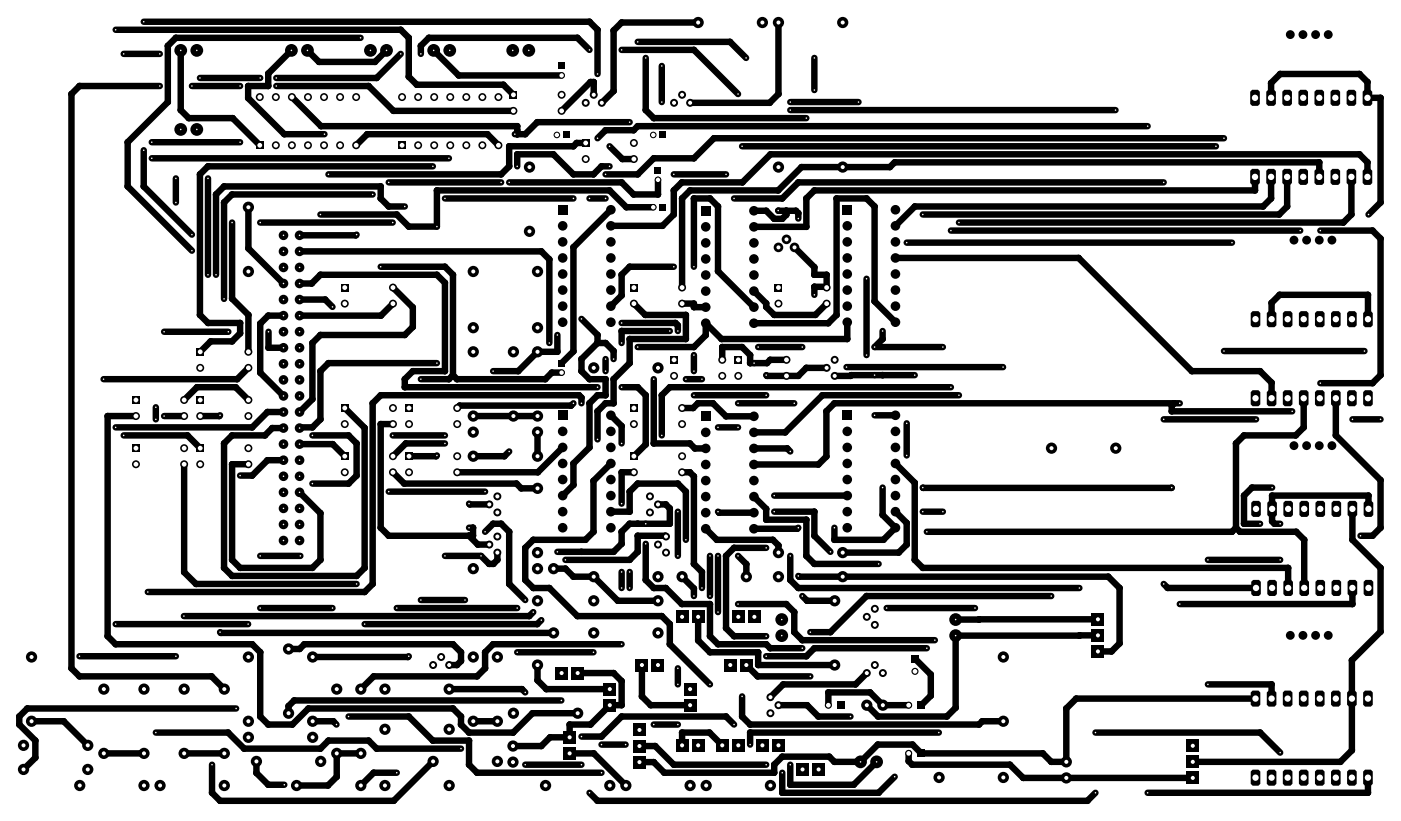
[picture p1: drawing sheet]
<svg xmlns="http://www.w3.org/2000/svg" width="222mm" height="130mm" viewBox="0 0 222 130" stroke-linecap="round" stroke-linejoin="round" font-family="sans-serif">
<g fill="none" stroke="#000" stroke-width="1">
<path d="M18.3 4.7h45.1l1.2 1.3v6.1l1.3 1.3h13.7l1.6 1.6M19.6 8.5h5.7M22.7 3.4h70.5l1.3 1.3v7M25.3 13.6h-12.7l-1.3 1.3v90.8l1.3 1.2h20.8l2.1 2.1M28.6 8v9.4l1.2 1.3h7l4.3 4.3M30.3 13.6h7.7M31.6 12.3h9.5M43.7 13.6h14.6l3.9 3.9h19M46.1 8l-3.7 3.6v2h-3.2v1.9l5.8 5.7h6.3M46.2 15.3l4.6 4.6h31v1.3M48.6 8l1.8 1.8h8.9l1.8-1.8M57 6h-29.2l-1.3 1.2v8.9l-6.3 6.4v7l10.1 10.1"/>
<path d="M63.4 8.5l-3.8 3.8h-15.9M68.6 8l3.9 3.9h16.3M93.2 7.9l-1.9-1.9h-23.5l-1.3 1.2v1.3M93.9 15v-2h-.5l-4.6 4.5M98.3 7.9h11.4l7 7M99.6 19.3h-14.6l-1.9 1.9h-1.7M100.8 6.6h14.6l2.6 2.6M102.1 9.2v8.2l1.3 1.3h24.1M104.6 10.4v5.7M110.4 3.6h-12.1l-1.3 1.2v9.6l-1.8 1.9M123.1 3.6v11.3l-1.4 1.4h-12.6M125 17.4h51.4"/>
<path d="M125 16.1h10.8M128.8 9.2v5M181.5 19.9h-80.7l-.6 .7h-4.4l-1.3 1.3M201 15.5v-2.4l1.4-1.4h12.6l1.2 1.3v2.5h2.1v16.5l-1.9 1.9M22.7 23.8v5.7l7.6 7.6M24 25h47M24 22.5h14M27.8 28.2v3.8M32.9 28.2v15.2M36.7 35.2v12l2.6 2.6v5.8M39.3 32.8v6.5l5.5 5.5M41.1 35.2h21"/>
<path d="M47.4 39.7h38.2l1.3 1.3v13.2M56.3 23l1.8-1.8h19l1.7 1.8M56.4 37.1l-.1 .1h-8.9M58.9 30.7h-22.2l-1.3 1.3v15.3M61.5 28.8h17.7M64 32.6h-2.5l-1.3-1.2v-1.9h-24.8l-1.2 1.2v12.7M68.4 26.3h-35.5l-1.3 1.3v22.2l1.3 1.3h5.1v1.6l-1.3 1.3h-3.4l-1.6 1.6M70.4 31.4h20.3M81.8 26.3v-1.9h5.7l3.2 3.2h3.1l1.3-1.3h1.3M92.6 22.6h-1.4l-.5 .5h-10.2v3.2l-1.3 1.3h-27.3M93.2 31.4h2.6M96.4 23.1l2 2h1.8"/>
<path d="M96.6 33.2l-5.9 5.9v16.5l-1.9 1.8M103.3 32.8h-4.3l-2.6-2.7h-27.3v5.7h-4.5l-1.9-1.9h-12M104 28.4v2.3h-3.8l-1.9-1.9h-17.8M106.5 27.6h8.3M117.3 23.1h75M119.2 33.3h2l1.2 1.3h1.3l.6-.6v-.7M123.1 33.3h2.8l.3 .4v.9M125.6 39.1l3.2 3.2v1.1h1.9v2.1l-.1-.2h-1.8v1.3M143.4 38.4h51.4M150.4 36.5h55.2M184 28.8h-57.8l-2.5 2.6h-7.6M193.5 21.9h-80.6l-3.2 3.1h-6.3l-2.6 2.6h-5"/>
<path d="M198.5 28v2.1h-69.7l-1.3 1.3v4.5h-8.3M201 28v3.4l-1.3 1.2h-55l-3.1 3.1M203.5 28v4.6l-1.2 1.3h-56.4M208.6 28v-2.3h-67.1l-.8 .7h-14l-3.6 3.7h-14l-1.2 1.3v14.1M208.8 36.5h8.2l1.3 1.2v21.6l-1.3 1.3h-8.2M213.7 28v5.9l-1.3 1.3h-60.8M216.2 28v-2.3l-1.2-1.3h-93.2l-4.4 4.4h-9.6l-1.3 1.3v3.8l-1.7 1.8h-8.2M25.9 52.5h10.2M39.3 58.2l-1.8 1.8h-21.1M42.5 52.5v2.5h2.3M44.8 49.9h-2.4l-1.3 1.3v7.7l3.7 3.7M47.4 44.8h1.9l1.4-1.4h18.4l1.3 1.3v14h-5.1l-1.3 1.3v1.2h30.5"/>
<path d="M47.4 47.4h4l1.2 1.1M60.2 42.2h10.2l1.2 1.2v15.9M62.1 48l-1.9 1.9h-12.8M62.1 45.5l3.2 3.1v3.1l-1.3 1.3h-13.3l-1.3 1.2v8.9l-2 2M69.1 57.4h-17.2l-1.2 1.3v7.6l-1.3 1.3h-1.9l-.1 .1M71.6 59.3l-.6 .7h-4.5M88.1 53v2.6h-3.1l-3.1 3.1h-3.9M88.8 58.9h-1.5l-1.1 1.1h-13.9l-.7-.7M91.9 50.4l2.6 2.6v1.2M94.5 54.2h1.3l1.2 1.3v1.3M94.5 54.2l-2.6 2.6v1.9l1.3 1.3h2.6v2.5h-1.3l-1.3 1.3v6.9l-2.5 2.6v3.4l-1.7 1.7M95.8 56.8v1.9"/>
<path d="M98.3 51.1h8.5l.4 .3v.9M100.2 48l1.8 1.8h6.5v3.8h-8.9v3.8l-2.6 2.6v3.8h-1.2l-1.3 1.2v4.5M103.4 60v10.1h5.7l.8 .8h1.7M105.9 52.3h-7.6v1.9M106.5 42.2h-6.9l-1.3 1.2v3.3l-1.7 1.7M107.9 48h1.8v.6h1.9M108.5 60h2.5M109.7 42.2v-10.8h2.6l1.2 1.2v10.3l5.7 5.7M109.7 56.1v2.6M114.2 56.9v-2h3.1l1.3 1.2v1.3h2.7l.5-.5h2.6M119.2 46l2 2v.5l1.2 1.3h6.5l1.8-1.8M119.9 54.9h7"/>
<path d="M130.7 58.2h-3.2l-1.3 1.2h-4.9l-.1-.1M133.9 58h24.7M134 50.9v2.7h-19.9l-2.5-2.5v1.9l-1.9 1.9h-8.9M137 44.1v12M139.6 52.3v1.3l-1.3 1.3h10.8M141.6 50.9l-3.3-3.3v-15l-1.3-1.2h-4.7v18.4l-1.3 1.3h-11.8M141.6 40.8h29l17.9 17.9h10.8l1.8 1.8v2.5M144.6 59.3h-10l-.1 .1h-2.5M193.5 55.5h22.3M201.1 50.5v-2.6l1.2-1.3h14v3.9M19.6 68.8h10l2.1 2.1M21.5 65.8h-4.5v34.8l1.3 1.3h21.6l1.2 1.2v10.2l1.3 1.3h3.8l2.6-2.6h22.8l1.3 1.3v1.3l1.3 1.2h6.9l3.1-3h7.1"/>
<path d="M24.6 64.4v1.9M25.9 65.8h3.2M29.1 63.2l2-2h6.2l2 2M29.1 73.4v17.1l1.9 1.8h25.4M34.8 65.7l-.1 .1h-3M39.3 73.4h-2.6v15.1l1.3 1.3h11.4l1.3-1.3v-7.4l-3.3-3.3M44.8 72.8h-2.5l-2.4 2.4h-1.9M44.8 65.1h-2.5l-2.4 2.5h-21.6M47.4 70.2h5.2l1.9 1.9M49.4 68.8h5.7l1.3 1.3v5.1l-1.3 1.3h-5.7M54.5 64.5l3.2 3.2v22.1l-1.3 1.3h-19.7l-1.3-1.3v-19.7l1.3-1.3h5.2l1.1-1.1h1.8M61.5 77.7h15.2"/>
<path d="M62.1 68.8h8.3M62.1 67.1h-1.9v16.3l1.3 1.3h13.3v-1.3h-.6M62.1 74.7l1.8 1.8h17.8l.7 .7h2.6M69.1 72l-.1 .1h-4.3M70.4 70.1h-6.2l-2.1 2M74.2 79.6l.1 .2h3.1M74.8 65.8h10.2M80.5 71.4l-.7 .7h-5M85 68.3v3.8M89 70.7l-4 4h-12.7M90.7 63.8l-.4 .3h-17.6l-.4 .4M91.9 63.8v-.9l-.3-.4h-31.4l-1.3 1.3v28.5l-1.2 1.3h-34.3"/>
<path d="M96.6 73.3l-2.8 2.7v8.1l-1.2 1.3h-8.3l-1.2 1.2v5.1l1.2 1.3h2.6l4.4 4.4h13.3l1.3 1.3v3.2l6.4 6.3M96.6 65.7l1.7 1.7v2.7M98.3 61.2h2.5l1.3 1.3v7.8l-1.9 1.8M100.2 74.7h-1.9v4.9M104 79.8h1.3l.6 .6v2.4h-6.3l-1.3 1.3v1.9l-1.3 1.3h-8.9M107.9 64.5h1.7l.8-.7h2.3l2.1 2h4.4M107.9 74.7h1.2l.6 .6v13.9l1.3 1.2v2.6M109.7 62.5h11.5M113.5 67.6h3.2M116.7 63.8h8.9M119.2 78.5l2 2v1.7h6.3v5.7l1.3 1.3h10.1M119.2 70.9h5.3l.5 .5"/>
<path d="M122.4 78.4h11.6M138.3 65.7h3.3M139.6 77.1v4.3l2 2-1.9 2h-7.8v-2M141.6 73.3l3 3v12.2l1.3 1.3h57.8v3.2M143.4 66.9v5.1M145.9 77.1h39.4M150.4 61.2h-44.5l-1.3 1.3v6.3M151.6 62.5h-21.6l-5.8 5.9h-5M184 66.3h14.6M185.7 63.8l-.4 .3v.9h19M186.6 63.8h-54.7l-1.2 1.2v7.2l-1.3 1.2h-10.2M201.2 77.1h-3.2l-1.3 1.3v4.4h2.6"/>
<path d="M206.2 63v4.6l-1.3 1.2h-8.2l-1.3 1.3v13.3M211.2 63v5.8l7.1 7.1v7.5l-1.3 1.3h-1.9M213.9 66.3h4.4M18.3 98.7h20.9M34.8 100l.1 .1h52.6M41.1 96.1h11.5M41.1 87.9h6.4M62.7 96.1h19.1M66.5 94.9h7M74.2 84.7l1.4 1.4h1.8M76.7 84.1l1.3-1.3h1.2l1.3 1.3v8.2l2.6 2.6M78.6 87.4v1.1l-.6 .7h-.7l-1.2-1.3h-5.7"/>
<path d="M84.3 96.8l-.6 .6h-54.6M85.6 98.1l-.6 .6h-27.3M87.5 89.9h1.9l1.3 1.3h3.2l3.8 3.8h6.3M96.6 80.9h3v-3.2l1.2-1.2h6.4l1.3 1.2v7.7M98.3 90.4v2.6M99.6 90.4v2.6M102.1 86v5.7l1.3 1.3h1.9l2.5 2.5h4.5v5.1l1.2 1.3h7.7l.6 .6h5.1M105.3 84.8l-.1-.1h-4.4v2.6l-1.2 1.2h-10.2M107.2 80.9v7M107.9 91.2l1.8 1.9v1.1M110.4 97.5v3.8l1.9 1.8h7.6v2.1h12.1M111.6 83.6l1.7 1.8h8.9l.9 .8v1.2"/>
<path d="M112.3 87.9v6.3M113.5 87.9v8.9M113.5 80.9l.2 .2h5.5M116.7 95.5h7.6l1.3 1.3v3.2l1.3 1.2h20.9M116.7 87.9l1.3 1.3v2M121.2 86.6h-5.1l-1.3 1.3v11.4l1.3 1.3h5.1M122.4 80.9h6.4v3.8l2.5 2.6M125 87.9v3.8l1.2 1.3h44.5M126.2 83.4l-.1 .2h-6.9M126.2 91.1l.2 .1h48.8l1.8 1.8v8.7l-1.2 1.3h-2.2M126.9 94.2l.7 .8h4.4M140.2 96.1h14"/>
<path d="M141.6 80.9l1.8 1.8v3.4l-1.3 1.3h-8.8M145.9 80.9h3.2M166.2 94.2h-29.2l-5.7 5.8h-3.2M173.6 97.9l-22.5 .1M184 92.3l.6 .7h14M191 88.5h11.4M195.4 83.4l.7 .7h8.9l1.2 1.3v7.6M195.4 83.4l-.6 .7h-48.2M213.9 93v2.5h-27.3M213.9 80.5v4.8l4.4 4.5v10.1l-4.5 4.5v14.2l-1.8 1.9h-23.4M216.4 80.5v-2.1h-15.2v4l.3 .4h.9M5 114h5.1l3.8 3.9"/>
<path d="M12.6 103.8h15.2M16.4 119.1h6.4M24.6 115.8h11.5l2.5 2.6h12.1l1.2-1.3h6.4l1.3 1.3h13.3M29.1 119.1h6.4M37.3 112h-33l-1.3 1.3v1.3l2.6 2.5v2.7l-1.9 1.9M45.6 102.6h1.8l.7-.7h23.5l1.3 1.2v1.4l-.6 .7h-1.3M49.4 114h3.3l.5 .6M55.1 113.3h9.5l3.8 3.8h5.8v3.8l1.2 1.3h19.7M57.1 119.1h-3.9v3.7l-1.3 1.4h-5M64.6 103.8l-.1 .1h-15.1M71 109h11.5l.6 .5M74.8 114h3.8"/>
<path d="M81.8 103.1h12M85 105.2v2.4l1.4 1.4h10M88.8 110.8h-42.3l-.9 .8v1.2M90.1 119.1h3.8l5.1 5.1M91.3 106.4h5.7l1.3 1.3v3.8h-1.9l-3 3.1h-3.3v2h-3.1l-1.4 1.4h-4.5M95.1 117.7h3.8M98.3 101.9h-20.3l-1.3 1.2v2.6l-1.3 1.2h-16.3l-2 2.1M101.1 118h2.5l2.9 2.9h14.7M101.5 105.2v4.9l1.4 1.4h6.2M103.4 114.6h3.8M107.2 105.7v2.5M107.9 117.9v-2.1h4.3l2 2.1"/>
<path d="M116.1 114.6l-1.3-1.3h-16.5l-3.2 3.2h-3.2M117.3 110.1v3.2l1.3 1.3h36.2l.5-.6h3.4M118 105.2l1.8 1.7h8.3M123.1 111.5h4.5l1.8 1.8h5.1M131 111.5v-2h6.6l2 2h4.1M137.1 106.4l-1.8 1.8h-11.4l-2.1 2M143.7 119.1v1.3l.5 .5h15.5l2.1 2.1h26.8M144.7 104.2l2.5 2.5v3.3l-1.5 1.5M146.6 102.5h-17.8l-1.3 1.3h-6.3M148.5 115.8h-29.9v1.9M173.2 115.8h26.1l3.1 3.2M173.6 100.5h-22.5v11.4l-1.4 1.4h-10.8l-1.8-1.8"/>
<path d="M191 108.2h10.1v2.3M198.5 110.5h-28.3l-1.6 1.5v8.5h-2.4l-1.3-1.4h-19.2l-1.4-1.4h-5.5l-2.7 2.8h-4.2l-.8-.9h-7.4l-1.3 1.3v1.3h-17.4l-1.6-1.7h-2.3M40.5 120.4v1.8l1.9 1.9h2.6M62.7 122.2h-3.6l-2 2M68.5 120.4l-6.2 6.2h-27.5l-1.3-1.2v-4.5M83.1 120.9h8.8M93.2 125.4l1.3 1.2h77.5l1.2-1.2M123.7 122.2v3.2h15.2l2.6-2.6M138.6 120.5l-3.6 3.6h-10v-3.2M216.3 123v2.4h-34.8"/>
</g>
<g fill="#000">
<circle cx="11.3" cy="14.9" r=".51"/>
<circle cx="12.6" cy="13.6" r=".51"/>
<circle cx="26.5" cy="7.2" r=".51"/>
<circle cx="26.5" cy="16.1" r=".51"/>
<circle cx="27.8" cy="6" r=".51"/>
<circle cx="28.6" cy="17.4" r=".51"/>
<circle cx="29.8" cy="18.7" r=".51"/>
<circle cx="36.8" cy="18.7" r=".51"/>
<circle cx="39.2" cy="15.5" r=".51"/>
<circle cx="39.2" cy="13.6" r=".51"/>
<circle cx="42.4" cy="13.6" r=".51"/>
<circle cx="42.4" cy="11.6" r=".51"/>
<circle cx="50.4" cy="9.8" r=".51"/>
<circle cx="50.8" cy="19.9" r=".51"/>
<circle cx="58.3" cy="13.6" r=".51"/>
<circle cx="59.3" cy="9.8" r=".51"/>
<circle cx="59.6" cy="12.3" r=".51"/>
<circle cx="62.2" cy="17.5" r=".51"/>
<circle cx="63.4" cy="4.7" r=".51"/>
<circle cx="64.6" cy="12.1" r=".51"/>
<circle cx="64.6" cy="6" r=".51"/>
<circle cx="65.9" cy="13.4" r=".51"/>
<circle cx="66.5" cy="7.2" r=".51"/>
<circle cx="67.8" cy="6" r=".51"/>
<circle cx="72.5" cy="11.9" r=".51"/>
<circle cx="79.6" cy="13.4" r=".51"/>
<circle cx="81.8" cy="19.9" r=".51"/>
<circle cx="85" cy="19.3" r=".51"/>
<circle cx="91.3" cy="6" r=".51"/>
<circle cx="93.2" cy="3.4" r=".51"/>
<circle cx="93.4" cy="13" r=".51"/>
<circle cx="93.9" cy="13" r=".51"/>
<circle cx="94.5" cy="4.7" r=".51"/>
<circle cx="97" cy="4.8" r=".51"/>
<circle cx="97" cy="14.4" r=".51"/>
<circle cx="98.3" cy="3.6" r=".51"/>
<circle cx="100.8" cy="19.9" r=".51"/>
<circle cx="102.1" cy="17.4" r=".51"/>
<circle cx="103.4" cy="18.7" r=".51"/>
<circle cx="109.7" cy="7.9" r=".51"/>
<circle cx="115.4" cy="6.6" r=".51"/>
<circle cx="121.7" cy="16.3" r=".51"/>
<circle cx="123.1" cy="14.9" r=".51"/>
<circle cx="201" cy="13.1" r=".51"/>
<circle cx="202.4" cy="11.7" r=".51"/>
<circle cx="215" cy="11.7" r=".51"/>
<circle cx="216.2" cy="13" r=".51"/>
<circle cx="218.3" cy="15.5" r=".51"/>
<circle cx="20.2" cy="29.5" r=".51"/>
<circle cx="20.2" cy="22.5" r=".51"/>
<circle cx="22.7" cy="29.5" r=".51"/>
<circle cx="31.6" cy="27.6" r=".51"/>
<circle cx="32.9" cy="26.3" r=".51"/>
<circle cx="34.2" cy="30.7" r=".51"/>
<circle cx="35.4" cy="32" r=".51"/>
<circle cx="35.4" cy="29.5" r=".51"/>
<circle cx="36.7" cy="30.7" r=".51"/>
<circle cx="39.3" cy="39.3" r=".51"/>
<circle cx="45" cy="21.2" r=".51"/>
<circle cx="56.3" cy="37.2" r=".51"/>
<circle cx="58.1" cy="21.2" r=".51"/>
<circle cx="60.2" cy="29.5" r=".51"/>
<circle cx="60.2" cy="31.4" r=".51"/>
<circle cx="61.5" cy="32.6" r=".51"/>
<circle cx="62.7" cy="33.9" r=".51"/>
<circle cx="64.6" cy="35.8" r=".51"/>
<circle cx="69.1" cy="30.1" r=".51"/>
<circle cx="77.1" cy="21.2" r=".51"/>
<circle cx="79.2" cy="27.6" r=".51"/>
<circle cx="80.5" cy="23.1" r=".51"/>
<circle cx="80.5" cy="26.3" r=".51"/>
<circle cx="81.8" cy="21.2" r=".51"/>
<circle cx="81.8" cy="24.4" r=".51"/>
<circle cx="81.8" cy="20.6" r=".51"/>
<circle cx="83.1" cy="21.2" r=".51"/>
<circle cx="85.6" cy="39.7" r=".51"/>
<circle cx="87.5" cy="24.4" r=".51"/>
<circle cx="90.7" cy="39.1" r=".51"/>
<circle cx="90.7" cy="23.1" r=".51"/>
<circle cx="90.7" cy="27.6" r=".51"/>
<circle cx="91.2" cy="22.6" r=".51"/>
<circle cx="93.8" cy="27.6" r=".51"/>
<circle cx="95.1" cy="26.3" r=".51"/>
<circle cx="95.8" cy="20.6" r=".51"/>
<circle cx="96.4" cy="30.1" r=".51"/>
<circle cx="98.3" cy="28.8" r=".51"/>
<circle cx="98.4" cy="25.1" r=".51"/>
<circle cx="99" cy="32.8" r=".51"/>
<circle cx="100.2" cy="30.7" r=".51"/>
<circle cx="100.2" cy="20.6" r=".51"/>
<circle cx="100.8" cy="27.6" r=".51"/>
<circle cx="103.4" cy="25" r=".51"/>
<circle cx="104" cy="30.7" r=".51"/>
<circle cx="104.8" cy="35.7" r=".51"/>
<circle cx="106.5" cy="30.1" r=".51"/>
<circle cx="106.5" cy="33.9" r=".51"/>
<circle cx="107.8" cy="28.8" r=".51"/>
<circle cx="107.9" cy="31.4" r=".51"/>
<circle cx="109.1" cy="30.1" r=".51"/>
<circle cx="109.7" cy="25" r=".51"/>
<circle cx="109.7" cy="31.4" r=".51"/>
<circle cx="112.3" cy="31.4" r=".51"/>
<circle cx="112.9" cy="21.9" r=".51"/>
<circle cx="113.5" cy="32.6" r=".51"/>
<circle cx="117.4" cy="28.8" r=".51"/>
<circle cx="121.2" cy="33.3" r=".51"/>
<circle cx="121.8" cy="24.4" r=".51"/>
<circle cx="122.4" cy="34.6" r=".51"/>
<circle cx="123.1" cy="30.1" r=".51"/>
<circle cx="123.1" cy="33.3" r=".51"/>
<circle cx="123.7" cy="31.4" r=".51"/>
<circle cx="123.7" cy="34.6" r=".51"/>
<circle cx="124.3" cy="33.3" r=".51"/>
<circle cx="124.3" cy="34" r=".51"/>
<circle cx="125.9" cy="33.3" r=".51"/>
<circle cx="126.2" cy="28.8" r=".51"/>
<circle cx="126.2" cy="33.7" r=".51"/>
<circle cx="126.7" cy="26.4" r=".51"/>
<circle cx="127.5" cy="35.9" r=".51"/>
<circle cx="127.5" cy="31.4" r=".51"/>
<circle cx="128.8" cy="30.1" r=".51"/>
<circle cx="132.3" cy="31.4" r=".51"/>
<circle cx="137" cy="31.4" r=".51"/>
<circle cx="138.3" cy="32.6" r=".51"/>
<circle cx="140.7" cy="26.4" r=".51"/>
<circle cx="141.5" cy="25.7" r=".51"/>
<circle cx="144.7" cy="32.6" r=".51"/>
<circle cx="198.5" cy="30.1" r=".51"/>
<circle cx="199.7" cy="32.6" r=".51"/>
<circle cx="201" cy="31.4" r=".51"/>
<circle cx="202.3" cy="33.9" r=".51"/>
<circle cx="203.5" cy="32.6" r=".51"/>
<circle cx="208.6" cy="25.7" r=".51"/>
<circle cx="212.4" cy="35.2" r=".51"/>
<circle cx="213.7" cy="33.9" r=".51"/>
<circle cx="215" cy="24.4" r=".51"/>
<circle cx="216.2" cy="25.7" r=".51"/>
<circle cx="217" cy="36.5" r=".51"/>
<circle cx="218.3" cy="32" r=".51"/>
<circle cx="218.3" cy="37.7" r=".51"/>
<circle cx="31.6" cy="49.8" r=".51"/>
<circle cx="32.9" cy="51.1" r=".51"/>
<circle cx="33.3" cy="54" r=".51"/>
<circle cx="36.7" cy="47.2" r=".51"/>
<circle cx="36.7" cy="54" r=".51"/>
<circle cx="37.5" cy="60" r=".51"/>
<circle cx="38" cy="52.7" r=".51"/>
<circle cx="38" cy="51.1" r=".51"/>
<circle cx="39.3" cy="49.8" r=".51"/>
<circle cx="41.1" cy="51.2" r=".51"/>
<circle cx="41.1" cy="58.9" r=".51"/>
<circle cx="42.4" cy="49.9" r=".51"/>
<circle cx="42.5" cy="55" r=".51"/>
<circle cx="49.3" cy="44.8" r=".51"/>
<circle cx="49.4" cy="54.2" r=".51"/>
<circle cx="50.7" cy="43.4" r=".51"/>
<circle cx="50.7" cy="53" r=".51"/>
<circle cx="50.7" cy="58.7" r=".51"/>
<circle cx="51.4" cy="47.4" r=".51"/>
<circle cx="51.9" cy="57.4" r=".51"/>
<circle cx="60.2" cy="49.9" r=".51"/>
<circle cx="64" cy="60" r=".51"/>
<circle cx="64" cy="53" r=".51"/>
<circle cx="65.3" cy="58.7" r=".51"/>
<circle cx="65.3" cy="51.7" r=".51"/>
<circle cx="65.3" cy="48.6" r=".51"/>
<circle cx="69.1" cy="43.4" r=".51"/>
<circle cx="70.4" cy="58.7" r=".51"/>
<circle cx="70.4" cy="44.7" r=".51"/>
<circle cx="70.4" cy="42.2" r=".51"/>
<circle cx="71" cy="60" r=".51"/>
<circle cx="71.6" cy="59.3" r=".51"/>
<circle cx="71.6" cy="43.4" r=".51"/>
<circle cx="72.3" cy="60" r=".51"/>
<circle cx="81.9" cy="58.7" r=".51"/>
<circle cx="86.2" cy="60" r=".51"/>
<circle cx="86.9" cy="41" r=".51"/>
<circle cx="87.3" cy="58.9" r=".51"/>
<circle cx="88.1" cy="55.6" r=".51"/>
<circle cx="90.7" cy="55.6" r=".51"/>
<circle cx="91.9" cy="58.7" r=".51"/>
<circle cx="91.9" cy="56.8" r=".51"/>
<circle cx="93.2" cy="60" r=".51"/>
<circle cx="94.5" cy="54.2" r=".51"/>
<circle cx="94.5" cy="53" r=".51"/>
<circle cx="95.8" cy="60" r=".51"/>
<circle cx="95.8" cy="54.2" r=".51"/>
<circle cx="97" cy="55.5" r=".51"/>
<circle cx="97" cy="60" r=".51"/>
<circle cx="98.3" cy="43.4" r=".51"/>
<circle cx="98.3" cy="46.7" r=".51"/>
<circle cx="98.3" cy="52.3" r=".51"/>
<circle cx="99.6" cy="53.6" r=".51"/>
<circle cx="99.6" cy="57.4" r=".51"/>
<circle cx="99.6" cy="42.2" r=".51"/>
<circle cx="102" cy="49.8" r=".51"/>
<circle cx="106.8" cy="51.1" r=".51"/>
<circle cx="107.2" cy="51.4" r=".51"/>
<circle cx="108.5" cy="49.8" r=".51"/>
<circle cx="108.5" cy="53.6" r=".51"/>
<circle cx="109.7" cy="48" r=".51"/>
<circle cx="109.7" cy="54.9" r=".51"/>
<circle cx="109.7" cy="48.6" r=".51"/>
<circle cx="111.6" cy="53" r=".51"/>
<circle cx="113.5" cy="42.9" r=".51"/>
<circle cx="114.1" cy="53.6" r=".51"/>
<circle cx="114.2" cy="54.9" r=".51"/>
<circle cx="117.3" cy="54.9" r=".51"/>
<circle cx="118.6" cy="57.4" r=".51"/>
<circle cx="118.6" cy="56.1" r=".51"/>
<circle cx="121.2" cy="48" r=".51"/>
<circle cx="121.2" cy="48.5" r=".51"/>
<circle cx="121.3" cy="59.4" r=".51"/>
<circle cx="121.3" cy="57.4" r=".51"/>
<circle cx="121.8" cy="56.9" r=".51"/>
<circle cx="122.4" cy="49.8" r=".51"/>
<circle cx="126.2" cy="59.4" r=".51"/>
<circle cx="127.5" cy="58.2" r=".51"/>
<circle cx="128.8" cy="43.4" r=".51"/>
<circle cx="128.8" cy="42.3" r=".51"/>
<circle cx="128.8" cy="45.3" r=".51"/>
<circle cx="128.9" cy="49.8" r=".51"/>
<circle cx="130.6" cy="45.3" r=".51"/>
<circle cx="130.7" cy="43.4" r=".51"/>
<circle cx="131" cy="51.1" r=".51"/>
<circle cx="132.3" cy="49.8" r=".51"/>
<circle cx="134" cy="53.6" r=".51"/>
<circle cx="134.5" cy="59.4" r=".51"/>
<circle cx="134.6" cy="59.3" r=".51"/>
<circle cx="138.3" cy="47.6" r=".51"/>
<circle cx="139.6" cy="59.3" r=".51"/>
<circle cx="139.6" cy="53.6" r=".51"/>
<circle cx="170.6" cy="40.8" r=".51"/>
<circle cx="188.5" cy="58.7" r=".51"/>
<circle cx="199.3" cy="58.7" r=".51"/>
<circle cx="201.1" cy="47.9" r=".51"/>
<circle cx="202.3" cy="46.6" r=".51"/>
<circle cx="216.3" cy="46.6" r=".51"/>
<circle cx="218.3" cy="59.3" r=".51"/>
<circle cx="17" cy="65.8" r=".51"/>
<circle cx="29.6" cy="68.8" r=".51"/>
<circle cx="31.1" cy="61.2" r=".51"/>
<circle cx="34.7" cy="65.8" r=".51"/>
<circle cx="35.4" cy="70.1" r=".51"/>
<circle cx="36.7" cy="73.4" r=".51"/>
<circle cx="36.7" cy="68.8" r=".51"/>
<circle cx="37.3" cy="61.2" r=".51"/>
<circle cx="39.9" cy="75.2" r=".51"/>
<circle cx="39.9" cy="67.6" r=".51"/>
<circle cx="41.9" cy="68.8" r=".51"/>
<circle cx="42.3" cy="72.8" r=".51"/>
<circle cx="42.3" cy="65.1" r=".51"/>
<circle cx="43" cy="67.7" r=".51"/>
<circle cx="47.5" cy="67.6" r=".51"/>
<circle cx="49.4" cy="63.1" r=".51"/>
<circle cx="49.4" cy="67.6" r=".51"/>
<circle cx="50.7" cy="66.3" r=".51"/>
<circle cx="52.6" cy="70.2" r=".51"/>
<circle cx="55.1" cy="68.8" r=".51"/>
<circle cx="55.1" cy="76.5" r=".51"/>
<circle cx="56.4" cy="75.2" r=".51"/>
<circle cx="56.4" cy="70.1" r=".51"/>
<circle cx="57.7" cy="67.7" r=".51"/>
<circle cx="58.9" cy="63.8" r=".51"/>
<circle cx="60.2" cy="62.5" r=".51"/>
<circle cx="60.2" cy="67.1" r=".51"/>
<circle cx="63.9" cy="76.5" r=".51"/>
<circle cx="64" cy="61.2" r=".51"/>
<circle cx="64.2" cy="70.1" r=".51"/>
<circle cx="69" cy="72.1" r=".51"/>
<circle cx="72.7" cy="64.1" r=".51"/>
<circle cx="74.3" cy="79.8" r=".51"/>
<circle cx="79.8" cy="72.1" r=".51"/>
<circle cx="81.7" cy="76.5" r=".51"/>
<circle cx="82.4" cy="77.2" r=".51"/>
<circle cx="85" cy="74.7" r=".51"/>
<circle cx="90.3" cy="64.1" r=".51"/>
<circle cx="90.7" cy="76.7" r=".51"/>
<circle cx="90.7" cy="73.3" r=".51"/>
<circle cx="91.6" cy="62.5" r=".51"/>
<circle cx="91.9" cy="62.9" r=".51"/>
<circle cx="93.2" cy="63.8" r=".51"/>
<circle cx="93.2" cy="70.7" r=".51"/>
<circle cx="93.8" cy="76" r=".51"/>
<circle cx="94.5" cy="65" r=".51"/>
<circle cx="94.5" cy="62.5" r=".51"/>
<circle cx="95.8" cy="62.5" r=".51"/>
<circle cx="95.8" cy="63.8" r=".51"/>
<circle cx="97" cy="63.8" r=".51"/>
<circle cx="98.3" cy="67.4" r=".51"/>
<circle cx="98.3" cy="74.7" r=".51"/>
<circle cx="99.6" cy="77.7" r=".51"/>
<circle cx="100.8" cy="61.2" r=".51"/>
<circle cx="100.8" cy="76.5" r=".51"/>
<circle cx="102.1" cy="70.3" r=".51"/>
<circle cx="102.1" cy="62.5" r=".51"/>
<circle cx="103.4" cy="70.1" r=".51"/>
<circle cx="104.6" cy="62.5" r=".51"/>
<circle cx="105.3" cy="79.8" r=".51"/>
<circle cx="105.9" cy="61.2" r=".51"/>
<circle cx="107.2" cy="76.5" r=".51"/>
<circle cx="108.5" cy="77.7" r=".51"/>
<circle cx="109.1" cy="70.1" r=".51"/>
<circle cx="109.1" cy="74.7" r=".51"/>
<circle cx="109.6" cy="64.5" r=".51"/>
<circle cx="109.7" cy="75.3" r=".51"/>
<circle cx="109.9" cy="70.9" r=".51"/>
<circle cx="110.4" cy="63.8" r=".51"/>
<circle cx="112.7" cy="63.8" r=".51"/>
<circle cx="114.8" cy="65.8" r=".51"/>
<circle cx="124.2" cy="68.4" r=".51"/>
<circle cx="124.5" cy="70.9" r=".51"/>
<circle cx="129.4" cy="73.4" r=".51"/>
<circle cx="130" cy="62.5" r=".51"/>
<circle cx="130.7" cy="72.2" r=".51"/>
<circle cx="130.7" cy="65" r=".51"/>
<circle cx="131.9" cy="63.8" r=".51"/>
<circle cx="144.6" cy="76.3" r=".51"/>
<circle cx="146" cy="77.1" r=".51"/>
<circle cx="185.2" cy="77.1" r=".51"/>
<circle cx="185.3" cy="65" r=".51"/>
<circle cx="185.3" cy="64.1" r=".51"/>
<circle cx="185.7" cy="63.8" r=".51"/>
<circle cx="195.4" cy="70.1" r=".51"/>
<circle cx="196.7" cy="68.8" r=".51"/>
<circle cx="196.7" cy="78.4" r=".51"/>
<circle cx="198" cy="77.1" r=".51"/>
<circle cx="201.1" cy="60.5" r=".51"/>
<circle cx="201.2" cy="78.4" r=".51"/>
<circle cx="204.9" cy="68.8" r=".51"/>
<circle cx="206.2" cy="67.6" r=".51"/>
<circle cx="211.2" cy="68.8" r=".51"/>
<circle cx="216.4" cy="78.4" r=".51"/>
<circle cx="217" cy="60.6" r=".51"/>
<circle cx="218.3" cy="75.9" r=".51"/>
<circle cx="29.1" cy="90.5" r=".51"/>
<circle cx="31" cy="92.3" r=".51"/>
<circle cx="35.4" cy="89.8" r=".51"/>
<circle cx="36.7" cy="91.1" r=".51"/>
<circle cx="36.7" cy="88.5" r=".51"/>
<circle cx="38" cy="89.8" r=".51"/>
<circle cx="49.4" cy="89.8" r=".51"/>
<circle cx="50.7" cy="88.5" r=".51"/>
<circle cx="50.7" cy="81.1" r=".51"/>
<circle cx="56.4" cy="91.1" r=".51"/>
<circle cx="57.7" cy="89.8" r=".51"/>
<circle cx="57.7" cy="93.6" r=".51"/>
<circle cx="58.9" cy="92.3" r=".51"/>
<circle cx="60.2" cy="83.4" r=".51"/>
<circle cx="61.5" cy="84.7" r=".51"/>
<circle cx="74.2" cy="84.7" r=".51"/>
<circle cx="74.8" cy="83.4" r=".51"/>
<circle cx="74.8" cy="84.7" r=".51"/>
<circle cx="75.6" cy="86.1" r=".51"/>
<circle cx="77.3" cy="89.2" r=".51"/>
<circle cx="78" cy="82.8" r=".51"/>
<circle cx="78" cy="89.2" r=".51"/>
<circle cx="78.6" cy="88.5" r=".51"/>
<circle cx="79.2" cy="82.8" r=".51"/>
<circle cx="80.5" cy="92.3" r=".51"/>
<circle cx="80.5" cy="84.1" r=".51"/>
<circle cx="83.1" cy="91.7" r=".51"/>
<circle cx="83.1" cy="86.6" r=".51"/>
<circle cx="83.7" cy="97.4" r=".51"/>
<circle cx="84.3" cy="85.4" r=".51"/>
<circle cx="84.3" cy="93" r=".51"/>
<circle cx="85" cy="98.7" r=".51"/>
<circle cx="86.9" cy="93" r=".51"/>
<circle cx="89.4" cy="89.9" r=".51"/>
<circle cx="89.4" cy="88.5" r=".38"/>
<circle cx="90.7" cy="91.2" r=".51"/>
<circle cx="91.3" cy="97.4" r=".51"/>
<circle cx="91.9" cy="87.3" r=".51"/>
<circle cx="92.6" cy="85.4" r=".51"/>
<circle cx="93.8" cy="84.1" r=".51"/>
<circle cx="97" cy="87.3" r=".51"/>
<circle cx="97.7" cy="95" r=".51"/>
<circle cx="98.3" cy="86" r=".51"/>
<circle cx="98.3" cy="84.1" r=".51"/>
<circle cx="99.6" cy="88.5" r=".51"/>
<circle cx="99.6" cy="82.8" r=".51"/>
<circle cx="99.6" cy="80.9" r=".51"/>
<circle cx="100.8" cy="87.3" r=".51"/>
<circle cx="100.8" cy="82.8" r=".51"/>
<circle cx="100.8" cy="84.7" r=".51"/>
<circle cx="102.1" cy="91.7" r=".51"/>
<circle cx="103.4" cy="93" r=".51"/>
<circle cx="104.6" cy="97.4" r=".51"/>
<circle cx="105.2" cy="84.7" r=".51"/>
<circle cx="105.3" cy="93" r=".51"/>
<circle cx="105.9" cy="82.8" r=".51"/>
<circle cx="105.9" cy="98.7" r=".51"/>
<circle cx="105.9" cy="80.4" r=".51"/>
<circle cx="107.8" cy="95.5" r=".51"/>
<circle cx="109.7" cy="89.2" r=".51"/>
<circle cx="109.7" cy="93.1" r=".51"/>
<circle cx="111" cy="90.4" r=".51"/>
<circle cx="112.3" cy="95.5" r=".51"/>
<circle cx="113.3" cy="85.4" r=".51"/>
<circle cx="113.7" cy="81.1" r=".51"/>
<circle cx="114.8" cy="87.9" r=".51"/>
<circle cx="114.8" cy="99.3" r=".51"/>
<circle cx="116.1" cy="86.6" r=".51"/>
<circle cx="118" cy="89.2" r=".51"/>
<circle cx="121.2" cy="82.2" r=".51"/>
<circle cx="121.2" cy="80.5" r=".51"/>
<circle cx="122.2" cy="85.4" r=".51"/>
<circle cx="123.1" cy="86.2" r=".51"/>
<circle cx="124.3" cy="95.5" r=".51"/>
<circle cx="125" cy="91.7" r=".51"/>
<circle cx="125.6" cy="96.8" r=".51"/>
<circle cx="125.6" cy="100" r=".51"/>
<circle cx="126.1" cy="83.6" r=".51"/>
<circle cx="126.2" cy="93" r=".51"/>
<circle cx="126.4" cy="91.2" r=".51"/>
<circle cx="127.5" cy="87.9" r=".51"/>
<circle cx="127.5" cy="82.2" r=".51"/>
<circle cx="127.6" cy="95" r=".51"/>
<circle cx="128.8" cy="84.7" r=".51"/>
<circle cx="128.8" cy="89.2" r=".51"/>
<circle cx="128.8" cy="80.9" r=".51"/>
<circle cx="131.3" cy="100" r=".51"/>
<circle cx="131.9" cy="85.4" r=".51"/>
<circle cx="137" cy="94.2" r=".51"/>
<circle cx="139.6" cy="81.4" r=".51"/>
<circle cx="139.7" cy="85.4" r=".51"/>
<circle cx="142.1" cy="87.4" r=".51"/>
<circle cx="143.4" cy="82.7" r=".51"/>
<circle cx="143.4" cy="86.1" r=".51"/>
<circle cx="144.6" cy="88.5" r=".51"/>
<circle cx="145.9" cy="89.8" r=".51"/>
<circle cx="154.8" cy="98" r=".51"/>
<circle cx="154.8" cy="97.9" r=".51"/>
<circle cx="175.2" cy="91.2" r=".51"/>
<circle cx="177" cy="93" r=".51"/>
<circle cx="184.6" cy="93" r=".51"/>
<circle cx="194.8" cy="84.1" r=".51"/>
<circle cx="195.4" cy="83.4" r=".51"/>
<circle cx="196.1" cy="84.1" r=".51"/>
<circle cx="196.7" cy="82.8" r=".51"/>
<circle cx="201.2" cy="82.4" r=".51"/>
<circle cx="201.5" cy="82.8" r=".51"/>
<circle cx="203.7" cy="89.8" r=".51"/>
<circle cx="205" cy="84.1" r=".51"/>
<circle cx="206.2" cy="85.4" r=".51"/>
<circle cx="213.9" cy="85.3" r=".51"/>
<circle cx="213.9" cy="95.5" r=".51"/>
<circle cx="217" cy="84.7" r=".51"/>
<circle cx="218.3" cy="83.4" r=".51"/>
<circle cx="218.3" cy="89.8" r=".51"/>
<circle cx="218.3" cy="99.9" r=".51"/>
<circle cx="3" cy="113.3" r=".51"/>
<circle cx="3" cy="114.6" r=".51"/>
<circle cx="4.3" cy="112" r=".51"/>
<circle cx="5.6" cy="119.8" r=".51"/>
<circle cx="5.6" cy="117.1" r=".51"/>
<circle cx="10.1" cy="114" r=".51"/>
<circle cx="11.3" cy="105.7" r=".51"/>
<circle cx="12.6" cy="106.9" r=".51"/>
<circle cx="17" cy="100.6" r=".51"/>
<circle cx="18.3" cy="101.9" r=".51"/>
<circle cx="33.4" cy="106.9" r=".51"/>
<circle cx="34.9" cy="100.1" r=".51"/>
<circle cx="36.1" cy="115.8" r=".51"/>
<circle cx="38.6" cy="118.4" r=".51"/>
<circle cx="39.9" cy="101.9" r=".51"/>
<circle cx="41.1" cy="103.1" r=".51"/>
<circle cx="41.1" cy="113.3" r=".51"/>
<circle cx="42.4" cy="114.6" r=".51"/>
<circle cx="45.6" cy="111.6" r=".51"/>
<circle cx="46.2" cy="114.6" r=".51"/>
<circle cx="46.5" cy="110.8" r=".51"/>
<circle cx="47.4" cy="102.6" r=".51"/>
<circle cx="48.1" cy="101.9" r=".51"/>
<circle cx="48.8" cy="112" r=".51"/>
<circle cx="50.7" cy="118.4" r=".51"/>
<circle cx="51.9" cy="117.1" r=".51"/>
<circle cx="52.7" cy="114" r=".51"/>
<circle cx="58.3" cy="117.1" r=".51"/>
<circle cx="59.1" cy="106.9" r=".51"/>
<circle cx="59.6" cy="118.4" r=".51"/>
<circle cx="64.5" cy="103.9" r=".51"/>
<circle cx="64.6" cy="113.3" r=".51"/>
<circle cx="68.4" cy="117.1" r=".51"/>
<circle cx="71.6" cy="112" r=".51"/>
<circle cx="71.6" cy="101.9" r=".51"/>
<circle cx="72.3" cy="105.2" r=".51"/>
<circle cx="72.9" cy="113.3" r=".51"/>
<circle cx="72.9" cy="104.5" r=".51"/>
<circle cx="72.9" cy="103.1" r=".51"/>
<circle cx="72.9" cy="114.6" r=".51"/>
<circle cx="74.2" cy="117.1" r=".51"/>
<circle cx="74.2" cy="115.8" r=".51"/>
<circle cx="75.4" cy="106.9" r=".51"/>
<circle cx="76.7" cy="103.1" r=".51"/>
<circle cx="76.7" cy="105.7" r=".51"/>
<circle cx="78" cy="101.9" r=".51"/>
<circle cx="81.1" cy="115.8" r=".51"/>
<circle cx="82.5" cy="109" r=".51"/>
<circle cx="84.2" cy="112.8" r=".51"/>
<circle cx="85" cy="107.6" r=".51"/>
<circle cx="85.6" cy="118" r=".51"/>
<circle cx="86.4" cy="109" r=".51"/>
<circle cx="87" cy="116.6" r=".51"/>
<circle cx="90.1" cy="114.6" r=".51"/>
<circle cx="93.4" cy="114.6" r=".51"/>
<circle cx="93.9" cy="119.1" r=".51"/>
<circle cx="95.1" cy="116.5" r=".51"/>
<circle cx="97" cy="106.4" r=".51"/>
<circle cx="98.3" cy="111.5" r=".51"/>
<circle cx="98.3" cy="113.3" r=".51"/>
<circle cx="98.3" cy="107.7" r=".51"/>
<circle cx="101.5" cy="110.1" r=".51"/>
<circle cx="102.9" cy="111.5" r=".51"/>
<circle cx="103.6" cy="118" r=".51"/>
<circle cx="105.9" cy="101.9" r=".51"/>
<circle cx="107.9" cy="115.8" r=".51"/>
<circle cx="110.4" cy="101.3" r=".51"/>
<circle cx="112.2" cy="115.8" r=".51"/>
<circle cx="112.3" cy="100.6" r=".51"/>
<circle cx="112.3" cy="103.1" r=".51"/>
<circle cx="113.5" cy="101.9" r=".51"/>
<circle cx="114.8" cy="113.3" r=".51"/>
<circle cx="116.1" cy="100.6" r=".51"/>
<circle cx="117.3" cy="113.3" r=".51"/>
<circle cx="118.6" cy="114.6" r=".51"/>
<circle cx="118.6" cy="115.8" r=".51"/>
<circle cx="119.8" cy="106.9" r=".51"/>
<circle cx="119.9" cy="103.1" r=".51"/>
<circle cx="119.9" cy="105.2" r=".51"/>
<circle cx="121.2" cy="101.9" r=".51"/>
<circle cx="121.8" cy="102.5" r=".51"/>
<circle cx="123.7" cy="119.6" r=".51"/>
<circle cx="123.9" cy="108.2" r=".51"/>
<circle cx="126.9" cy="101.2" r=".51"/>
<circle cx="127.5" cy="103.8" r=".51"/>
<circle cx="127.6" cy="111.5" r=".51"/>
<circle cx="128.8" cy="102.5" r=".51"/>
<circle cx="129.4" cy="113.3" r=".51"/>
<circle cx="131" cy="109.5" r=".51"/>
<circle cx="131.1" cy="119.6" r=".51"/>
<circle cx="135.3" cy="108.2" r=".51"/>
<circle cx="137.6" cy="109.5" r=".51"/>
<circle cx="138.8" cy="117.7" r=".51"/>
<circle cx="138.9" cy="113.3" r=".51"/>
<circle cx="144.3" cy="117.7" r=".51"/>
<circle cx="147.2" cy="106.7" r=".51"/>
<circle cx="147.2" cy="110" r=".51"/>
<circle cx="149.7" cy="113.3" r=".51"/>
<circle cx="151.1" cy="111.9" r=".51"/>
<circle cx="154.8" cy="114.6" r=".51"/>
<circle cx="155.3" cy="114" r=".51"/>
<circle cx="164.9" cy="119.1" r=".51"/>
<circle cx="168.6" cy="112" r=".51"/>
<circle cx="170.2" cy="110.5" r=".51"/>
<circle cx="170.7" cy="100.5" r=".51"/>
<circle cx="175.8" cy="103" r=".51"/>
<circle cx="177" cy="101.7" r=".51"/>
<circle cx="199.3" cy="115.8" r=".51"/>
<circle cx="201.1" cy="108.2" r=".51"/>
<circle cx="213.8" cy="118.6" r=".51"/>
<circle cx="213.8" cy="104.4" r=".51"/>
<circle cx="33.5" cy="125.4" r=".51"/>
<circle cx="34.8" cy="126.6" r=".51"/>
<circle cx="40.5" cy="122.2" r=".51"/>
<circle cx="42.4" cy="124.1" r=".51"/>
<circle cx="51.9" cy="124.2" r=".51"/>
<circle cx="53.2" cy="122.8" r=".51"/>
<circle cx="59.1" cy="122.2" r=".51"/>
<circle cx="62.3" cy="126.6" r=".51"/>
<circle cx="74.2" cy="120.9" r=".51"/>
<circle cx="75.4" cy="122.2" r=".51"/>
<circle cx="94.5" cy="126.6" r=".51"/>
<circle cx="103.4" cy="120.5" r=".51"/>
<circle cx="105" cy="122.2" r=".51"/>
<circle cx="106.5" cy="120.9" r=".51"/>
<circle cx="122.4" cy="120.9" r=".51"/>
<circle cx="122.4" cy="122.2" r=".51"/>
<circle cx="123.7" cy="125.4" r=".51"/>
<circle cx="125" cy="124.1" r=".51"/>
<circle cx="131.9" cy="120.5" r=".51"/>
<circle cx="135" cy="124.1" r=".51"/>
<circle cx="138.9" cy="125.4" r=".51"/>
<circle cx="143.7" cy="120.4" r=".51"/>
<circle cx="144.2" cy="120.9" r=".51"/>
<circle cx="159.7" cy="120.9" r=".51"/>
<circle cx="161.8" cy="123" r=".51"/>
<circle cx="166.2" cy="120.5" r=".51"/>
<circle cx="172" cy="126.6" r=".51"/>
<circle cx="212" cy="120.5" r=".51"/>
<circle cx="216.3" cy="125.4" r=".51"/>
</g>
<circle cx="89.4" cy="88.5" r=".12" fill="#fff"/>
<circle cx="123.7" cy="122.2" r=".38" fill="#000"/>
<circle cx="123.7" cy="122.2" r=".12" fill="#fff"/>
<circle cx="141.5" cy="122.8" r=".38" fill="#000"/>
<circle cx="141.5" cy="122.8" r=".12" fill="#fff"/>
<circle cx="117.3" cy="110.1" r=".38" fill="#000"/>
<circle cx="117.3" cy="110.1" r=".12" fill="#fff"/>
<circle cx="158.6" cy="58" r=".38" fill="#000"/>
<circle cx="158.6" cy="58" r=".12" fill="#fff"/>
<circle cx="133.9" cy="58" r=".38" fill="#000"/>
<circle cx="133.9" cy="58" r=".12" fill="#fff"/>
<circle cx="148.5" cy="115.8" r=".38" fill="#000"/>
<circle cx="148.5" cy="115.8" r=".12" fill="#fff"/>
<circle cx="118.6" cy="117.7" r=".38" fill="#000"/>
<circle cx="118.6" cy="117.7" r=".12" fill="#fff"/>
<circle cx="154.2" cy="96.1" r=".38" fill="#000"/>
<circle cx="154.2" cy="96.1" r=".12" fill="#fff"/>
<circle cx="140.2" cy="96.1" r=".38" fill="#000"/>
<circle cx="140.2" cy="96.1" r=".12" fill="#fff"/>
<circle cx="83.1" cy="94.9" r=".38" fill="#000"/>
<circle cx="83.1" cy="94.9" r=".12" fill="#fff"/>
<circle cx="76.7" cy="84.1" r=".38" fill="#000"/>
<circle cx="76.7" cy="84.1" r=".12" fill="#fff"/>
<circle cx="83.1" cy="109.5" r=".38" fill="#000"/>
<circle cx="83.1" cy="109.5" r=".12" fill="#fff"/>
<circle cx="83.1" cy="120.9" r=".38" fill="#000"/>
<circle cx="83.1" cy="120.9" r=".12" fill="#fff"/>
<circle cx="91.9" cy="120.9" r=".38" fill="#000"/>
<circle cx="91.9" cy="120.9" r=".12" fill="#fff"/>
<circle cx="91.9" cy="116.5" r=".38" fill="#000"/>
<circle cx="91.9" cy="116.5" r=".12" fill="#fff"/>
<circle cx="116.1" cy="114.6" r=".38" fill="#000"/>
<circle cx="116.1" cy="114.6" r=".12" fill="#fff"/>
<circle cx="61.5" cy="77.7" r=".38" fill="#000"/>
<circle cx="61.5" cy="77.7" r=".12" fill="#fff"/>
<circle cx="76.7" cy="77.7" r=".38" fill="#000"/>
<circle cx="76.7" cy="77.7" r=".12" fill="#fff"/>
<circle cx="126.9" cy="94.2" r=".38" fill="#000"/>
<circle cx="126.9" cy="94.2" r=".12" fill="#fff"/>
<circle cx="112.3" cy="94.2" r=".38" fill="#000"/>
<circle cx="112.3" cy="94.2" r=".12" fill="#fff"/>
<circle cx="112.3" cy="87.9" r=".38" fill="#000"/>
<circle cx="112.3" cy="87.9" r=".12" fill="#fff"/>
<circle cx="107.2" cy="87.9" r=".38" fill="#000"/>
<circle cx="107.2" cy="87.9" r=".12" fill="#fff"/>
<circle cx="107.2" cy="80.9" r=".38" fill="#000"/>
<circle cx="107.2" cy="80.9" r=".12" fill="#fff"/>
<circle cx="88.8" cy="110.8" r=".38" fill="#000"/>
<circle cx="88.8" cy="110.8" r=".12" fill="#fff"/>
<circle cx="147.8" cy="101.2" r=".38" fill="#000"/>
<circle cx="147.8" cy="101.2" r=".12" fill="#fff"/>
<circle cx="116.7" cy="95.5" r=".38" fill="#000"/>
<circle cx="116.7" cy="95.5" r=".12" fill="#fff"/>
<circle cx="50.7" cy="33.9" r=".38" fill="#000"/>
<circle cx="50.7" cy="33.9" r=".12" fill="#fff"/>
<circle cx="69.1" cy="35.8" r=".38" fill="#000"/>
<circle cx="69.1" cy="35.8" r=".12" fill="#fff"/>
<circle cx="60.2" cy="42.2" r=".38" fill="#000"/>
<circle cx="60.2" cy="42.2" r=".12" fill="#fff"/>
<circle cx="51.3" cy="21.2" r=".38" fill="#000"/>
<circle cx="51.3" cy="21.2" r=".12" fill="#fff"/>
<circle cx="73.5" cy="94.9" r=".38" fill="#000"/>
<circle cx="73.5" cy="94.9" r=".12" fill="#fff"/>
<circle cx="66.5" cy="94.9" r=".38" fill="#000"/>
<circle cx="66.6" cy="94.9" r=".12" fill="#fff"/>
<circle cx="66.5" cy="60" r=".38" fill="#000"/>
<circle cx="66.5" cy="60" r=".12" fill="#fff"/>
<circle cx="80.5" cy="28.8" r=".38" fill="#000"/>
<circle cx="80.5" cy="28.8" r=".12" fill="#fff"/>
<circle cx="79.2" cy="28.8" r=".38" fill="#000"/>
<circle cx="79.2" cy="28.8" r=".12" fill="#fff"/>
<circle cx="61.5" cy="28.8" r=".38" fill="#000"/>
<circle cx="61.5" cy="28.8" r=".12" fill="#fff"/>
<circle cx="81.4" cy="21.2" r=".38" fill="#000"/>
<circle cx="81.4" cy="21.2" r=".12" fill="#fff"/>
<circle cx="99.6" cy="19.3" r=".38" fill="#000"/>
<circle cx="99.6" cy="19.3" r=".12" fill="#fff"/>
<circle cx="23.4" cy="93.6" r=".38" fill="#000"/>
<circle cx="23.4" cy="93.6" r=".12" fill="#fff"/>
<circle cx="91.9" cy="63.8" r=".38" fill="#000"/>
<circle cx="92" cy="63.8" r=".12" fill="#fff"/>
<circle cx="70.4" cy="31.4" r=".38" fill="#000"/>
<circle cx="70.4" cy="31.4" r=".12" fill="#fff"/>
<circle cx="90.7" cy="31.4" r=".38" fill="#000"/>
<circle cx="90.7" cy="31.4" r=".12" fill="#fff"/>
<circle cx="94.5" cy="69.5" r=".38" fill="#000"/>
<circle cx="94.5" cy="69.5" r=".12" fill="#fff"/>
<circle cx="84.3" cy="96.8" r=".38" fill="#000"/>
<circle cx="84.3" cy="96.8" r=".12" fill="#fff"/>
<circle cx="29.1" cy="97.4" r=".38" fill="#000"/>
<circle cx="29.1" cy="97.4" r=".12" fill="#fff"/>
<circle cx="62.7" cy="122.2" r=".38" fill="#000"/>
<circle cx="62.7" cy="122.2" r=".12" fill="#fff"/>
<circle cx="62.7" cy="96.1" r=".38" fill="#000"/>
<circle cx="62.7" cy="96.2" r=".12" fill="#fff"/>
<circle cx="81.8" cy="96.1" r=".38" fill="#000"/>
<circle cx="81.8" cy="96.2" r=".12" fill="#fff"/>
<circle cx="25.3" cy="13.6" r=".38" fill="#000"/>
<circle cx="25.3" cy="13.6" r=".12" fill="#fff"/>
<circle cx="30.3" cy="13.6" r=".38" fill="#000"/>
<circle cx="30.3" cy="13.6" r=".12" fill="#fff"/>
<circle cx="38" cy="13.6" r=".38" fill="#000"/>
<circle cx="38" cy="13.6" r=".12" fill="#fff"/>
<circle cx="43.7" cy="13.6" r=".38" fill="#000"/>
<circle cx="43.7" cy="13.6" r=".12" fill="#fff"/>
<circle cx="98.3" cy="101.9" r=".38" fill="#000"/>
<circle cx="98.3" cy="101.9" r=".12" fill="#fff"/>
<circle cx="98.3" cy="93" r=".38" fill="#000"/>
<circle cx="98.3" cy="93" r=".12" fill="#fff"/>
<circle cx="98.3" cy="90.4" r=".38" fill="#000"/>
<circle cx="98.3" cy="90.4" r=".12" fill="#fff"/>
<circle cx="98.3" cy="79.6" r=".38" fill="#000"/>
<circle cx="98.3" cy="79.6" r=".12" fill="#fff"/>
<circle cx="55.1" cy="113.3" r=".38" fill="#000"/>
<circle cx="55.1" cy="113.3" r=".12" fill="#fff"/>
<circle cx="95.1" cy="122.2" r=".38" fill="#000"/>
<circle cx="95.1" cy="122.2" r=".12" fill="#fff"/>
<circle cx="95.1" cy="117.7" r=".38" fill="#000"/>
<circle cx="95.1" cy="117.7" r=".12" fill="#fff"/>
<circle cx="98.9" cy="117.7" r=".38" fill="#000"/>
<circle cx="98.9" cy="117.7" r=".12" fill="#fff"/>
<circle cx="103.4" cy="114.6" r=".38" fill="#000"/>
<circle cx="103.4" cy="114.6" r=".12" fill="#fff"/>
<circle cx="107.2" cy="114.6" r=".38" fill="#000"/>
<circle cx="107.2" cy="114.6" r=".12" fill="#fff"/>
<circle cx="107.2" cy="108.2" r=".38" fill="#000"/>
<circle cx="107.2" cy="108.2" r=".12" fill="#fff"/>
<circle cx="107.2" cy="105.7" r=".38" fill="#000"/>
<circle cx="107.2" cy="105.7" r=".12" fill="#fff"/>
<circle cx="113.5" cy="96.8" r=".38" fill="#000"/>
<circle cx="113.5" cy="96.8" r=".12" fill="#fff"/>
<circle cx="113.5" cy="87.9" r=".38" fill="#000"/>
<circle cx="113.5" cy="87.9" r=".12" fill="#fff"/>
<circle cx="64.6" cy="103.8" r=".38" fill="#000"/>
<circle cx="64.6" cy="103.8" r=".12" fill="#fff"/>
<circle cx="121.2" cy="100.6" r=".38" fill="#000"/>
<circle cx="121.2" cy="100.6" r=".12" fill="#fff"/>
<circle cx="121.2" cy="86.6" r=".38" fill="#000"/>
<circle cx="121.2" cy="86.6" r=".12" fill="#fff"/>
<circle cx="41.1" cy="96.1" r=".38" fill="#000"/>
<circle cx="41.2" cy="96.2" r=".12" fill="#fff"/>
<circle cx="52.6" cy="96.1" r=".38" fill="#000"/>
<circle cx="52.6" cy="96.2" r=".12" fill="#fff"/>
<circle cx="34.8" cy="100" r=".38" fill="#000"/>
<circle cx="34.8" cy="100" r=".12" fill="#fff"/>
<circle cx="34.8" cy="65.7" r=".38" fill="#000"/>
<circle cx="34.8" cy="65.7" r=".12" fill="#fff"/>
<circle cx="33.5" cy="120.9" r=".38" fill="#000"/>
<circle cx="33.5" cy="120.9" r=".12" fill="#fff"/>
<circle cx="85.6" cy="98.1" r=".38" fill="#000"/>
<circle cx="85.6" cy="98.1" r=".12" fill="#fff"/>
<circle cx="57.7" cy="98.7" r=".38" fill="#000"/>
<circle cx="57.7" cy="98.7" r=".12" fill="#fff"/>
<circle cx="93.8" cy="103.1" r=".38" fill="#000"/>
<circle cx="93.8" cy="103.1" r=".12" fill="#fff"/>
<circle cx="81.8" cy="103.1" r=".38" fill="#000"/>
<circle cx="81.8" cy="103.1" r=".12" fill="#fff"/>
<circle cx="72.9" cy="118.4" r=".38" fill="#000"/>
<circle cx="72.9" cy="118.4" r=".12" fill="#fff"/>
<circle cx="24.6" cy="115.8" r=".38" fill="#000"/>
<circle cx="24.6" cy="115.8" r=".12" fill="#fff"/>
<circle cx="128.1" cy="106.9" r=".38" fill="#000"/>
<circle cx="128.1" cy="106.9" r=".12" fill="#fff"/>
<circle cx="128.1" cy="100" r=".38" fill="#000"/>
<circle cx="128.1" cy="100" r=".12" fill="#fff"/>
<circle cx="166.2" cy="94.2" r=".38" fill="#000"/>
<circle cx="166.2" cy="94.3" r=".12" fill="#fff"/>
<circle cx="125" cy="17.4" r=".38" fill="#000"/>
<circle cx="125" cy="17.4" r=".12" fill="#fff"/>
<circle cx="176.4" cy="17.4" r=".38" fill="#000"/>
<circle cx="176.4" cy="17.4" r=".12" fill="#fff"/>
<circle cx="218.3" cy="66.3" r=".38" fill="#000"/>
<circle cx="218.3" cy="66.3" r=".12" fill="#fff"/>
<circle cx="213.9" cy="66.3" r=".38" fill="#000"/>
<circle cx="213.9" cy="66.3" r=".12" fill="#fff"/>
<circle cx="104.6" cy="10.4" r=".38" fill="#000"/>
<circle cx="104.6" cy="10.4" r=".12" fill="#fff"/>
<circle cx="104.6" cy="16.1" r=".38" fill="#000"/>
<circle cx="104.6" cy="16.1" r=".12" fill="#fff"/>
<circle cx="126.2" cy="34.6" r=".38" fill="#000"/>
<circle cx="126.2" cy="34.6" r=".12" fill="#fff"/>
<circle cx="70.4" cy="87.9" r=".38" fill="#000"/>
<circle cx="70.4" cy="87.9" r=".12" fill="#fff"/>
<circle cx="70.4" cy="70.1" r=".38" fill="#000"/>
<circle cx="70.4" cy="70.1" r=".12" fill="#fff"/>
<circle cx="98.3" cy="70.1" r=".38" fill="#000"/>
<circle cx="98.3" cy="70.1" r=".12" fill="#fff"/>
<circle cx="90.7" cy="63.8" r=".38" fill="#000"/>
<circle cx="90.7" cy="63.8" r=".12" fill="#fff"/>
<circle cx="144.6" cy="59.3" r=".38" fill="#000"/>
<circle cx="144.6" cy="59.3" r=".12" fill="#fff"/>
<circle cx="128.8" cy="46.6" r=".38" fill="#000"/>
<circle cx="128.8" cy="46.6" r=".12" fill="#fff"/>
<circle cx="119.2" cy="57.4" r=".38" fill="#000"/>
<circle cx="119.2" cy="57.4" r=".12" fill="#fff"/>
<circle cx="138.3" cy="65.7" r=".38" fill="#000"/>
<circle cx="138.3" cy="65.7" r=".12" fill="#fff"/>
<circle cx="62.1" cy="68.8" r=".38" fill="#000"/>
<circle cx="62.1" cy="68.8" r=".12" fill="#fff"/>
<circle cx="70.4" cy="68.8" r=".38" fill="#000"/>
<circle cx="70.4" cy="68.8" r=".12" fill="#fff"/>
<circle cx="123.1" cy="33.3" r=".38" fill="#000"/>
<circle cx="123.1" cy="33.3" r=".12" fill="#fff"/>
<circle cx="138.3" cy="59.3" r=".38" fill="#000"/>
<circle cx="138.3" cy="59.3" r=".12" fill="#fff"/>
<circle cx="114.8" cy="27.6" r=".38" fill="#000"/>
<circle cx="114.8" cy="27.6" r=".12" fill="#fff"/>
<circle cx="106.5" cy="27.6" r=".38" fill="#000"/>
<circle cx="106.5" cy="27.6" r=".12" fill="#fff"/>
<circle cx="143.4" cy="72" r=".38" fill="#000"/>
<circle cx="143.4" cy="72" r=".12" fill="#fff"/>
<circle cx="143.4" cy="66.9" r=".38" fill="#000"/>
<circle cx="143.4" cy="66.9" r=".12" fill="#fff"/>
<circle cx="116.7" cy="87.9" r=".38" fill="#000"/>
<circle cx="116.7" cy="87.9" r=".12" fill="#fff"/>
<circle cx="99.6" cy="90.4" r=".38" fill="#000"/>
<circle cx="99.6" cy="90.4" r=".12" fill="#fff"/>
<circle cx="99.6" cy="93" r=".38" fill="#000"/>
<circle cx="99.6" cy="93" r=".12" fill="#fff"/>
<circle cx="138.9" cy="89.2" r=".38" fill="#000"/>
<circle cx="138.9" cy="89.2" r=".12" fill="#fff"/>
<circle cx="139.6" cy="52.3" r=".38" fill="#000"/>
<circle cx="139.6" cy="52.3" r=".12" fill="#fff"/>
<circle cx="108.5" cy="85.4" r=".38" fill="#000"/>
<circle cx="108.5" cy="85.4" r=".12" fill="#fff"/>
<circle cx="113.5" cy="80.9" r=".38" fill="#000"/>
<circle cx="113.5" cy="80.9" r=".12" fill="#fff"/>
<circle cx="122.4" cy="80.9" r=".38" fill="#000"/>
<circle cx="122.4" cy="80.9" r=".12" fill="#fff"/>
<circle cx="131.3" cy="87.3" r=".38" fill="#000"/>
<circle cx="131.3" cy="87.3" r=".12" fill="#fff"/>
<circle cx="121.2" cy="59.3" r=".38" fill="#000"/>
<circle cx="121.2" cy="59.3" r=".12" fill="#fff"/>
<circle cx="109.7" cy="42.2" r=".38" fill="#000"/>
<circle cx="109.7" cy="42.2" r=".12" fill="#fff"/>
<circle cx="106.5" cy="42.2" r=".38" fill="#000"/>
<circle cx="106.5" cy="42.2" r=".12" fill="#fff"/>
<circle cx="145.9" cy="80.9" r=".38" fill="#000"/>
<circle cx="145.9" cy="80.9" r=".12" fill="#fff"/>
<circle cx="149.1" cy="80.9" r=".38" fill="#000"/>
<circle cx="149.1" cy="80.9" r=".12" fill="#fff"/>
<circle cx="149.1" cy="54.9" r=".38" fill="#000"/>
<circle cx="149.1" cy="54.9" r=".12" fill="#fff"/>
<circle cx="138.3" cy="54.9" r=".38" fill="#000"/>
<circle cx="138.3" cy="54.9" r=".12" fill="#fff"/>
<circle cx="19.6" cy="68.8" r=".38" fill="#000"/>
<circle cx="19.6" cy="68.8" r=".12" fill="#fff"/>
<circle cx="19.6" cy="8.5" r=".38" fill="#000"/>
<circle cx="19.6" cy="8.5" r=".12" fill="#fff"/>
<circle cx="25.3" cy="8.5" r=".38" fill="#000"/>
<circle cx="25.3" cy="8.5" r=".12" fill="#fff"/>
<circle cx="32.9" cy="43.4" r=".38" fill="#000"/>
<circle cx="32.9" cy="43.4" r=".12" fill="#fff"/>
<circle cx="32.9" cy="28.2" r=".38" fill="#000"/>
<circle cx="32.9" cy="28.2" r=".12" fill="#fff"/>
<circle cx="68.4" cy="26.3" r=".38" fill="#000"/>
<circle cx="68.4" cy="26.3" r=".12" fill="#fff"/>
<circle cx="24" cy="25" r=".38" fill="#000"/>
<circle cx="24" cy="25" r=".12" fill="#fff"/>
<circle cx="71" cy="25" r=".38" fill="#000"/>
<circle cx="71" cy="25" r=".12" fill="#fff"/>
<circle cx="139.6" cy="77.1" r=".38" fill="#000"/>
<circle cx="139.6" cy="77.1" r=".12" fill="#fff"/>
<circle cx="107.2" cy="52.3" r=".38" fill="#000"/>
<circle cx="107.2" cy="52.3" r=".12" fill="#fff"/>
<circle cx="98.3" cy="51.1" r=".38" fill="#000"/>
<circle cx="98.3" cy="51.1" r=".12" fill="#fff"/>
<circle cx="126.2" cy="83.4" r=".38" fill="#000"/>
<circle cx="126.2" cy="83.4" r=".12" fill="#fff"/>
<circle cx="131.9" cy="83.4" r=".38" fill="#000"/>
<circle cx="131.9" cy="83.4" r=".12" fill="#fff"/>
<circle cx="181.5" cy="125.4" r=".38" fill="#000"/>
<circle cx="181.5" cy="125.4" r=".12" fill="#fff"/>
<circle cx="181.5" cy="19.9" r=".38" fill="#000"/>
<circle cx="181.5" cy="20" r=".12" fill="#fff"/>
<circle cx="94.5" cy="21.9" r=".38" fill="#000"/>
<circle cx="94.5" cy="21.9" r=".12" fill="#fff"/>
<circle cx="215.8" cy="55.5" r=".38" fill="#000"/>
<circle cx="215.8" cy="55.5" r=".12" fill="#fff"/>
<circle cx="193.5" cy="55.5" r=".38" fill="#000"/>
<circle cx="193.5" cy="55.5" r=".12" fill="#fff"/>
<circle cx="193.5" cy="21.9" r=".38" fill="#000"/>
<circle cx="193.5" cy="21.9" r=".12" fill="#fff"/>
<circle cx="95.8" cy="27.6" r=".38" fill="#000"/>
<circle cx="95.8" cy="27.6" r=".12" fill="#fff"/>
<circle cx="95.8" cy="31.4" r=".38" fill="#000"/>
<circle cx="95.8" cy="31.4" r=".12" fill="#fff"/>
<circle cx="93.2" cy="31.4" r=".38" fill="#000"/>
<circle cx="93.2" cy="31.4" r=".12" fill="#fff"/>
<circle cx="88.1" cy="53" r=".38" fill="#000"/>
<circle cx="88.1" cy="53" r=".12" fill="#fff"/>
<circle cx="78" cy="58.7" r=".38" fill="#000"/>
<circle cx="78" cy="58.7" r=".12" fill="#fff"/>
<circle cx="74.2" cy="83.4" r=".38" fill="#000"/>
<circle cx="74.2" cy="83.5" r=".12" fill="#fff"/>
<circle cx="192.3" cy="23.1" r=".38" fill="#000"/>
<circle cx="192.3" cy="23.1" r=".12" fill="#fff"/>
<circle cx="117.3" cy="23.1" r=".38" fill="#000"/>
<circle cx="117.3" cy="23.1" r=".12" fill="#fff"/>
<circle cx="184" cy="28.8" r=".38" fill="#000"/>
<circle cx="184" cy="28.8" r=".12" fill="#fff"/>
<circle cx="116.1" cy="31.4" r=".38" fill="#000"/>
<circle cx="116.1" cy="31.4" r=".12" fill="#fff"/>
<circle cx="184" cy="92.3" r=".38" fill="#000"/>
<circle cx="184" cy="92.3" r=".12" fill="#fff"/>
<circle cx="198.6" cy="66.3" r=".38" fill="#000"/>
<circle cx="198.6" cy="66.3" r=".12" fill="#fff"/>
<circle cx="184" cy="66.3" r=".38" fill="#000"/>
<circle cx="184" cy="66.3" r=".12" fill="#fff"/>
<circle cx="49.4" cy="68.8" r=".38" fill="#000"/>
<circle cx="49.4" cy="68.8" r=".12" fill="#fff"/>
<circle cx="49.4" cy="76.5" r=".38" fill="#000"/>
<circle cx="49.4" cy="76.5" r=".12" fill="#fff"/>
<circle cx="53.2" cy="114.6" r=".38" fill="#000"/>
<circle cx="53.2" cy="114.6" r=".12" fill="#fff"/>
<circle cx="45" cy="124.1" r=".38" fill="#000"/>
<circle cx="45" cy="124.1" r=".12" fill="#fff"/>
<circle cx="56.4" cy="37.1" r=".38" fill="#000"/>
<circle cx="56.4" cy="37.1" r=".12" fill="#fff"/>
<circle cx="216.4" cy="33.9" r=".38" fill="#000"/>
<circle cx="216.4" cy="33.9" r=".12" fill="#fff"/>
<circle cx="121.2" cy="120.9" r=".38" fill="#000"/>
<circle cx="121.2" cy="120.9" r=".12" fill="#fff"/>
<circle cx="125" cy="120.9" r=".38" fill="#000"/>
<circle cx="125" cy="120.9" r=".12" fill="#fff"/>
<circle cx="191" cy="88.5" r=".38" fill="#000"/>
<circle cx="191" cy="88.5" r=".12" fill="#fff"/>
<circle cx="202.4" cy="88.5" r=".38" fill="#000"/>
<circle cx="202.4" cy="88.5" r=".12" fill="#fff"/>
<circle cx="202.4" cy="82.8" r=".38" fill="#000"/>
<circle cx="202.4" cy="82.8" r=".12" fill="#fff"/>
<circle cx="191" cy="108.2" r=".38" fill="#000"/>
<circle cx="191" cy="108.2" r=".12" fill="#fff"/>
<circle cx="109.7" cy="94.2" r=".38" fill="#000"/>
<circle cx="109.7" cy="94.2" r=".12" fill="#fff"/>
<circle cx="100.8" cy="54.9" r=".38" fill="#000"/>
<circle cx="100.8" cy="54.9" r=".12" fill="#fff"/>
<circle cx="58.9" cy="30.7" r=".38" fill="#000"/>
<circle cx="58.9" cy="30.7" r=".12" fill="#fff"/>
<circle cx="35.4" cy="47.3" r=".38" fill="#000"/>
<circle cx="35.4" cy="47.3" r=".12" fill="#fff"/>
<circle cx="98.3" cy="61.2" r=".38" fill="#000"/>
<circle cx="98.3" cy="61.2" r=".12" fill="#fff"/>
<circle cx="94.5" cy="61.2" r=".38" fill="#000"/>
<circle cx="94.5" cy="61.2" r=".12" fill="#fff"/>
<circle cx="116.7" cy="14.9" r=".38" fill="#000"/>
<circle cx="116.7" cy="14.9" r=".12" fill="#fff"/>
<circle cx="98.3" cy="7.9" r=".38" fill="#000"/>
<circle cx="98.3" cy="7.9" r=".12" fill="#fff"/>
<circle cx="93.2" cy="7.9" r=".38" fill="#000"/>
<circle cx="93.2" cy="7.9" r=".12" fill="#fff"/>
<circle cx="66.5" cy="8.5" r=".38" fill="#000"/>
<circle cx="66.5" cy="8.5" r=".12" fill="#fff"/>
<circle cx="63.4" cy="8.5" r=".38" fill="#000"/>
<circle cx="63.4" cy="8.5" r=".12" fill="#fff"/>
<circle cx="43.7" cy="12.3" r=".38" fill="#000"/>
<circle cx="43.7" cy="12.3" r=".12" fill="#fff"/>
<circle cx="41.1" cy="12.3" r=".38" fill="#000"/>
<circle cx="41.1" cy="12.3" r=".12" fill="#fff"/>
<circle cx="31.6" cy="12.3" r=".38" fill="#000"/>
<circle cx="31.6" cy="12.3" r=".12" fill="#fff"/>
<circle cx="27.8" cy="28.2" r=".38" fill="#000"/>
<circle cx="27.8" cy="28.2" r=".12" fill="#fff"/>
<circle cx="27.8" cy="32" r=".38" fill="#000"/>
<circle cx="27.8" cy="32" r=".12" fill="#fff"/>
<circle cx="51.9" cy="27.6" r=".38" fill="#000"/>
<circle cx="51.9" cy="27.6" r=".12" fill="#fff"/>
<circle cx="37.3" cy="112" r=".38" fill="#000"/>
<circle cx="37.3" cy="112" r=".12" fill="#fff"/>
<circle cx="38" cy="75.2" r=".38" fill="#000"/>
<circle cx="38" cy="75.2" r=".12" fill="#fff"/>
<circle cx="127.5" cy="18.7" r=".38" fill="#000"/>
<circle cx="127.5" cy="18.7" r=".12" fill="#fff"/>
<circle cx="102.1" cy="9.2" r=".38" fill="#000"/>
<circle cx="102.1" cy="9.2" r=".12" fill="#fff"/>
<circle cx="24" cy="22.5" r=".38" fill="#000"/>
<circle cx="24" cy="22.5" r=".12" fill="#fff"/>
<circle cx="38" cy="22.5" r=".38" fill="#000"/>
<circle cx="38" cy="22.5" r=".12" fill="#fff"/>
<circle cx="119.9" cy="54.9" r=".38" fill="#000"/>
<circle cx="119.9" cy="54.9" r=".12" fill="#fff"/>
<circle cx="126.9" cy="54.9" r=".38" fill="#000"/>
<circle cx="126.9" cy="54.9" r=".12" fill="#fff"/>
<circle cx="128.8" cy="14.2" r=".38" fill="#000"/>
<circle cx="128.8" cy="14.2" r=".12" fill="#fff"/>
<circle cx="128.8" cy="9.2" r=".38" fill="#000"/>
<circle cx="128.8" cy="9.2" r=".12" fill="#fff"/>
<circle cx="118" cy="9.2" r=".38" fill="#000"/>
<circle cx="118" cy="9.2" r=".12" fill="#fff"/>
<circle cx="100.8" cy="6.6" r=".38" fill="#000"/>
<circle cx="100.8" cy="6.6" r=".12" fill="#fff"/>
<circle cx="57" cy="6" r=".38" fill="#000"/>
<circle cx="57" cy="6" r=".12" fill="#fff"/>
<circle cx="30.3" cy="39.6" r=".38" fill="#000"/>
<circle cx="30.3" cy="39.6" r=".12" fill="#fff"/>
<circle cx="108.5" cy="60" r=".38" fill="#000"/>
<circle cx="108.5" cy="60" r=".12" fill="#fff"/>
<circle cx="111" cy="60" r=".38" fill="#000"/>
<circle cx="111" cy="60" r=".12" fill="#fff"/>
<circle cx="113.5" cy="67.6" r=".38" fill="#000"/>
<circle cx="113.5" cy="67.6" r=".12" fill="#fff"/>
<circle cx="116.7" cy="67.6" r=".38" fill="#000"/>
<circle cx="116.7" cy="67.6" r=".12" fill="#fff"/>
<circle cx="116.7" cy="63.8" r=".38" fill="#000"/>
<circle cx="116.7" cy="63.8" r=".12" fill="#fff"/>
<circle cx="125.6" cy="63.8" r=".38" fill="#000"/>
<circle cx="125.6" cy="63.8" r=".12" fill="#fff"/>
<circle cx="137" cy="56.1" r=".38" fill="#000"/>
<circle cx="137" cy="56.1" r=".12" fill="#fff"/>
<circle cx="137" cy="44.1" r=".38" fill="#000"/>
<circle cx="137" cy="44.1" r=".12" fill="#fff"/>
<circle cx="94.5" cy="11.7" r=".38" fill="#000"/>
<circle cx="94.5" cy="11.7" r=".12" fill="#fff"/>
<circle cx="22.7" cy="3.4" r=".38" fill="#000"/>
<circle cx="22.7" cy="3.4" r=".12" fill="#fff"/>
<circle cx="22.7" cy="23.8" r=".38" fill="#000"/>
<circle cx="22.7" cy="23.8" r=".12" fill="#fff"/>
<circle cx="30.3" cy="37.1" r=".38" fill="#000"/>
<circle cx="30.3" cy="37.1" r=".12" fill="#fff"/>
<circle cx="69.1" cy="72" r=".38" fill="#000"/>
<circle cx="69.1" cy="72" r=".12" fill="#fff"/>
<circle cx="69.1" cy="57.4" r=".38" fill="#000"/>
<circle cx="69.1" cy="57.4" r=".12" fill="#fff"/>
<circle cx="18.3" cy="4.7" r=".38" fill="#000"/>
<circle cx="18.3" cy="4.7" r=".12" fill="#fff"/>
<circle cx="18.3" cy="67.6" r=".38" fill="#000"/>
<circle cx="18.3" cy="67.6" r=".12" fill="#fff"/>
<circle cx="16.4" cy="60" r=".38" fill="#000"/>
<circle cx="16.4" cy="60" r=".12" fill="#fff"/>
<circle cx="86.9" cy="54.2" r=".38" fill="#000"/>
<circle cx="86.9" cy="54.2" r=".12" fill="#fff"/>
<circle cx="98.3" cy="54.2" r=".38" fill="#000"/>
<circle cx="98.3" cy="54.2" r=".12" fill="#fff"/>
<circle cx="105.9" cy="52.3" r=".38" fill="#000"/>
<circle cx="105.9" cy="52.3" r=".12" fill="#fff"/>
<circle cx="18.3" cy="98.7" r=".38" fill="#000"/>
<circle cx="18.3" cy="98.7" r=".12" fill="#fff"/>
<circle cx="39.2" cy="98.7" r=".38" fill="#000"/>
<circle cx="39.2" cy="98.7" r=".12" fill="#fff"/>
<circle cx="34.2" cy="43.4" r=".38" fill="#000"/>
<circle cx="34.2" cy="43.4" r=".12" fill="#fff"/>
<circle cx="64" cy="32.6" r=".38" fill="#000"/>
<circle cx="64" cy="32.6" r=".12" fill="#fff"/>
<circle cx="56.4" cy="92.3" r=".38" fill="#000"/>
<circle cx="56.4" cy="92.3" r=".12" fill="#fff"/>
<circle cx="52.6" cy="48.5" r=".38" fill="#000"/>
<circle cx="52.6" cy="48.5" r=".12" fill="#fff"/>
<circle cx="12.6" cy="103.8" r=".38" fill="#000"/>
<circle cx="12.6" cy="103.8" r=".12" fill="#fff"/>
<circle cx="27.8" cy="103.8" r=".38" fill="#000"/>
<circle cx="27.8" cy="103.8" r=".12" fill="#fff"/>
<circle cx="24.6" cy="66.3" r=".38" fill="#000"/>
<circle cx="24.6" cy="66.3" r=".12" fill="#fff"/>
<circle cx="24.6" cy="64.4" r=".38" fill="#000"/>
<circle cx="24.6" cy="64.4" r=".12" fill="#fff"/>
<circle cx="25.9" cy="65.8" r=".38" fill="#000"/>
<circle cx="25.9" cy="65.8" r=".12" fill="#fff"/>
<circle cx="42.5" cy="52.5" r=".38" fill="#000"/>
<circle cx="42.5" cy="52.5" r=".12" fill="#fff"/>
<circle cx="36.1" cy="52.5" r=".38" fill="#000"/>
<circle cx="36.1" cy="52.5" r=".12" fill="#fff"/>
<circle cx="25.9" cy="52.5" r=".38" fill="#000"/>
<circle cx="25.9" cy="52.5" r=".12" fill="#fff"/>
<circle cx="91.9" cy="50.4" r=".38" fill="#000"/>
<circle cx="92" cy="50.4" r=".12" fill="#fff"/>
<circle cx="97" cy="56.8" r=".38" fill="#000"/>
<circle cx="97" cy="56.8" r=".12" fill="#fff"/>
<circle cx="95.8" cy="56.8" r=".38" fill="#000"/>
<circle cx="95.8" cy="56.8" r=".12" fill="#fff"/>
<circle cx="122.4" cy="78.4" r=".38" fill="#000"/>
<circle cx="122.4" cy="78.4" r=".12" fill="#fff"/>
<circle cx="121.2" cy="62.5" r=".38" fill="#000"/>
<circle cx="121.2" cy="62.5" r=".12" fill="#fff"/>
<circle cx="109.7" cy="62.5" r=".38" fill="#000"/>
<circle cx="109.7" cy="62.5" r=".12" fill="#fff"/>
<circle cx="109.7" cy="58.7" r=".38" fill="#000"/>
<circle cx="109.7" cy="58.7" r=".12" fill="#fff"/>
<circle cx="109.7" cy="56.1" r=".38" fill="#000"/>
<circle cx="109.7" cy="56.1" r=".12" fill="#fff"/>
<circle cx="95.8" cy="58.7" r=".38" fill="#000"/>
<circle cx="95.8" cy="58.7" r=".12" fill="#fff"/>
<circle cx="125" cy="16.1" r=".38" fill="#000"/>
<circle cx="125" cy="16.1" r=".12" fill="#fff"/>
<circle cx="135.8" cy="16.1" r=".38" fill="#000"/>
<circle cx="135.8" cy="16.1" r=".12" fill="#fff"/>
<circle cx="81.8" cy="26.3" r=".38" fill="#000"/>
<circle cx="81.8" cy="26.3" r=".12" fill="#fff"/>
<circle cx="96.4" cy="26.3" r=".38" fill="#000"/>
<circle cx="96.4" cy="26.3" r=".12" fill="#fff"/>
<circle cx="96.4" cy="23.1" r=".38" fill="#000"/>
<circle cx="96.4" cy="23.1" r=".12" fill="#fff"/>
<circle cx="194.8" cy="38.4" r=".38" fill="#000"/>
<circle cx="194.8" cy="38.4" r=".12" fill="#fff"/>
<circle cx="143.4" cy="38.4" r=".38" fill="#000"/>
<circle cx="143.4" cy="38.4" r=".12" fill="#fff"/>
<circle cx="199.3" cy="82.8" r=".38" fill="#000"/>
<circle cx="199.3" cy="82.8" r=".12" fill="#fff"/>
<circle cx="201.2" cy="77.1" r=".38" fill="#000"/>
<circle cx="201.2" cy="77.1" r=".12" fill="#fff"/>
<circle cx="102.1" cy="86" r=".38" fill="#000"/>
<circle cx="102.1" cy="86" r=".12" fill="#fff"/>
<circle cx="126.9" cy="102.5" r=".38" fill="#000"/>
<circle cx="126.9" cy="102.5" r=".12" fill="#fff"/>
<circle cx="102.1" cy="82.8" r=".38" fill="#000"/>
<circle cx="102.1" cy="82.8" r=".12" fill="#fff"/>
<circle cx="88.1" cy="87.3" r=".38" fill="#000"/>
<circle cx="88.1" cy="87.3" r=".12" fill="#fff"/>
<circle cx="185.3" cy="77.1" r=".38" fill="#000"/>
<circle cx="185.3" cy="77.1" r=".12" fill="#fff"/>
<circle cx="145.9" cy="77.1" r=".38" fill="#000"/>
<circle cx="145.9" cy="77.1" r=".12" fill="#fff"/>
<circle cx="145.9" cy="33.9" r=".38" fill="#000"/>
<circle cx="145.9" cy="33.9" r=".12" fill="#fff"/>
<circle cx="202.4" cy="119" r=".38" fill="#000"/>
<circle cx="202.4" cy="119" r=".12" fill="#fff"/>
<circle cx="173.2" cy="115.8" r=".38" fill="#000"/>
<circle cx="173.2" cy="115.8" r=".12" fill="#fff"/>
<circle cx="173.2" cy="125.4" r=".38" fill="#000"/>
<circle cx="173.2" cy="125.4" r=".12" fill="#fff"/>
<circle cx="93.2" cy="125.4" r=".38" fill="#000"/>
<circle cx="93.2" cy="125.4" r=".12" fill="#fff"/>
<circle cx="146.6" cy="84.1" r=".38" fill="#000"/>
<circle cx="146.6" cy="84.1" r=".12" fill="#fff"/>
<circle cx="146.6" cy="102.5" r=".38" fill="#000"/>
<circle cx="146.6" cy="102.5" r=".12" fill="#fff"/>
<circle cx="121.2" cy="103.8" r=".38" fill="#000"/>
<circle cx="121.2" cy="103.8" r=".12" fill="#fff"/>
<circle cx="112.3" cy="108.2" r=".38" fill="#000"/>
<circle cx="112.3" cy="108.2" r=".12" fill="#fff"/>
<circle cx="205.6" cy="36.5" r=".38" fill="#000"/>
<circle cx="205.6" cy="36.5" r=".12" fill="#fff"/>
<circle cx="150.4" cy="36.5" r=".38" fill="#000"/>
<circle cx="150.4" cy="36.5" r=".12" fill="#fff"/>
<circle cx="150.4" cy="61.2" r=".38" fill="#000"/>
<circle cx="150.4" cy="61.2" r=".12" fill="#fff"/>
<circle cx="104.6" cy="68.8" r=".38" fill="#000"/>
<circle cx="104.6" cy="68.8" r=".12" fill="#fff"/>
<circle cx="111" cy="93" r=".38" fill="#000"/>
<circle cx="111" cy="93" r=".12" fill="#fff"/>
<circle cx="126.2" cy="91.1" r=".38" fill="#000"/>
<circle cx="126.2" cy="91.1" r=".12" fill="#fff"/>
<circle cx="134.5" cy="113.3" r=".38" fill="#000"/>
<circle cx="134.5" cy="113.3" r=".12" fill="#fff"/>
<circle cx="208.8" cy="36.5" r=".38" fill="#000"/>
<circle cx="208.8" cy="36.5" r=".12" fill="#fff"/>
<circle cx="208.8" cy="60.6" r=".38" fill="#000"/>
<circle cx="208.8" cy="60.6" r=".12" fill="#fff"/>
<circle cx="215.1" cy="84.7" r=".38" fill="#000"/>
<circle cx="215.1" cy="84.7" r=".12" fill="#fff"/>
<circle cx="80.5" cy="71.4" r=".38" fill="#000"/>
<circle cx="80.5" cy="71.4" r=".12" fill="#fff"/>
<circle cx="103.4" cy="60" r=".38" fill="#000"/>
<circle cx="103.4" cy="60" r=".12" fill="#fff"/>
<circle cx="74.2" cy="79.6" r=".38" fill="#000"/>
<circle cx="74.2" cy="79.6" r=".12" fill="#fff"/>
<circle cx="125" cy="71.4" r=".38" fill="#000"/>
<circle cx="125" cy="71.4" r=".12" fill="#fff"/>
<circle cx="125" cy="87.9" r=".38" fill="#000"/>
<circle cx="125" cy="87.9" r=".12" fill="#fff"/>
<circle cx="170.7" cy="93" r=".38" fill="#000"/>
<circle cx="170.7" cy="93" r=".12" fill="#fff"/>
<circle cx="186.6" cy="95.5" r=".38" fill="#000"/>
<circle cx="186.6" cy="95.5" r=".12" fill="#fff"/>
<circle cx="204.3" cy="65" r=".38" fill="#000"/>
<circle cx="204.3" cy="65" r=".12" fill="#fff"/>
<circle cx="186.6" cy="63.8" r=".38" fill="#000"/>
<circle cx="186.6" cy="63.8" r=".12" fill="#fff"/>
<circle cx="151.6" cy="35.2" r=".38" fill="#000"/>
<circle cx="151.6" cy="35.2" r=".12" fill="#fff"/>
<circle cx="151.6" cy="62.5" r=".38" fill="#000"/>
<circle cx="151.6" cy="62.5" r=".12" fill="#fff"/>
<circle cx="41.1" cy="87.9" r=".38" fill="#000"/>
<circle cx="41.2" cy="87.9" r=".12" fill="#fff"/>
<circle cx="47.5" cy="87.9" r=".38" fill="#000"/>
<circle cx="47.5" cy="87.9" r=".12" fill="#fff"/>
<circle cx="36.7" cy="35.2" r=".38" fill="#000"/>
<circle cx="36.7" cy="35.2" r=".12" fill="#fff"/>
<circle cx="41.1" cy="35.2" r=".38" fill="#000"/>
<circle cx="41.1" cy="35.2" r=".12" fill="#fff"/>
<circle cx="62.1" cy="35.2" r=".38" fill="#000"/>
<circle cx="62.1" cy="35.2" r=".12" fill="#fff"/>
<circle cx="76.1" cy="87.9" r=".38" fill="#000"/>
<circle cx="76.1" cy="87.9" r=".12" fill="#fff"/>
<circle cx="47.4" cy="85.5" r=".76" fill="#000"/>
<circle cx="47.4" cy="85.5" r=".12" fill="#fff"/>
<circle cx="44.8" cy="85.5" r=".76" fill="#000"/>
<circle cx="44.8" cy="85.5" r=".12" fill="#fff"/>
<circle cx="47.4" cy="82.9" r=".76" fill="#000"/>
<circle cx="47.4" cy="82.9" r=".12" fill="#fff"/>
<circle cx="44.8" cy="82.9" r=".76" fill="#000"/>
<circle cx="44.8" cy="82.9" r=".12" fill="#fff"/>
<circle cx="47.4" cy="80.4" r=".76" fill="#000"/>
<circle cx="47.4" cy="80.4" r=".12" fill="#fff"/>
<circle cx="44.8" cy="80.4" r=".76" fill="#000"/>
<circle cx="44.8" cy="80.4" r=".12" fill="#fff"/>
<circle cx="47.4" cy="77.9" r=".76" fill="#000"/>
<circle cx="47.4" cy="77.8" r=".12" fill="#fff"/>
<circle cx="44.8" cy="77.9" r=".76" fill="#000"/>
<circle cx="44.8" cy="77.8" r=".12" fill="#fff"/>
<circle cx="47.4" cy="75.3" r=".76" fill="#000"/>
<circle cx="47.4" cy="75.3" r=".12" fill="#fff"/>
<circle cx="44.8" cy="75.3" r=".76" fill="#000"/>
<circle cx="44.8" cy="75.3" r=".12" fill="#fff"/>
<circle cx="47.4" cy="72.8" r=".76" fill="#000"/>
<circle cx="47.4" cy="72.8" r=".12" fill="#fff"/>
<circle cx="44.8" cy="72.8" r=".76" fill="#000"/>
<circle cx="44.8" cy="72.8" r=".12" fill="#fff"/>
<circle cx="47.4" cy="70.2" r=".76" fill="#000"/>
<circle cx="47.4" cy="70.2" r=".12" fill="#fff"/>
<circle cx="44.8" cy="70.2" r=".76" fill="#000"/>
<circle cx="44.8" cy="70.2" r=".12" fill="#fff"/>
<circle cx="47.4" cy="67.7" r=".76" fill="#000"/>
<circle cx="47.4" cy="67.7" r=".12" fill="#fff"/>
<circle cx="44.8" cy="67.7" r=".76" fill="#000"/>
<circle cx="44.8" cy="67.7" r=".12" fill="#fff"/>
<circle cx="47.4" cy="65.2" r=".76" fill="#000"/>
<circle cx="47.4" cy="65.1" r=".12" fill="#fff"/>
<circle cx="44.8" cy="65.2" r=".76" fill="#000"/>
<circle cx="44.8" cy="65.1" r=".12" fill="#fff"/>
<circle cx="47.4" cy="62.6" r=".76" fill="#000"/>
<circle cx="47.4" cy="62.6" r=".12" fill="#fff"/>
<circle cx="44.8" cy="62.6" r=".76" fill="#000"/>
<circle cx="44.8" cy="62.6" r=".12" fill="#fff"/>
<circle cx="47.4" cy="60.1" r=".76" fill="#000"/>
<circle cx="47.4" cy="60.1" r=".12" fill="#fff"/>
<circle cx="44.8" cy="60.1" r=".76" fill="#000"/>
<circle cx="44.8" cy="60.1" r=".12" fill="#fff"/>
<circle cx="47.4" cy="57.5" r=".76" fill="#000"/>
<circle cx="47.4" cy="57.5" r=".12" fill="#fff"/>
<circle cx="44.8" cy="57.5" r=".76" fill="#000"/>
<circle cx="44.8" cy="57.5" r=".12" fill="#fff"/>
<circle cx="47.4" cy="55" r=".76" fill="#000"/>
<circle cx="47.4" cy="55" r=".12" fill="#fff"/>
<circle cx="44.8" cy="55" r=".76" fill="#000"/>
<circle cx="44.8" cy="55" r=".12" fill="#fff"/>
<circle cx="47.4" cy="52.5" r=".76" fill="#000"/>
<circle cx="47.4" cy="52.4" r=".12" fill="#fff"/>
<circle cx="44.8" cy="52.5" r=".76" fill="#000"/>
<circle cx="44.8" cy="52.4" r=".12" fill="#fff"/>
<circle cx="47.4" cy="49.9" r=".76" fill="#000"/>
<circle cx="47.4" cy="49.9" r=".12" fill="#fff"/>
<circle cx="44.8" cy="49.9" r=".76" fill="#000"/>
<circle cx="44.8" cy="49.9" r=".12" fill="#fff"/>
<circle cx="47.4" cy="47.4" r=".76" fill="#000"/>
<circle cx="47.4" cy="47.4" r=".12" fill="#fff"/>
<circle cx="44.8" cy="47.4" r=".76" fill="#000"/>
<circle cx="44.8" cy="47.4" r=".12" fill="#fff"/>
<circle cx="47.4" cy="44.8" r=".76" fill="#000"/>
<circle cx="47.4" cy="44.8" r=".12" fill="#fff"/>
<circle cx="44.8" cy="44.8" r=".76" fill="#000"/>
<circle cx="44.8" cy="44.8" r=".12" fill="#fff"/>
<circle cx="47.4" cy="42.3" r=".76" fill="#000"/>
<circle cx="47.4" cy="42.3" r=".12" fill="#fff"/>
<circle cx="44.8" cy="42.3" r=".76" fill="#000"/>
<circle cx="44.8" cy="42.3" r=".12" fill="#fff"/>
<circle cx="47.4" cy="39.8" r=".76" fill="#000"/>
<circle cx="47.4" cy="39.7" r=".12" fill="#fff"/>
<circle cx="44.8" cy="39.8" r=".76" fill="#000"/>
<circle cx="44.8" cy="39.7" r=".12" fill="#fff"/>
<circle cx="47.4" cy="37.2" r=".76" fill="#000"/>
<circle cx="47.4" cy="37.2" r=".12" fill="#fff"/>
<circle cx="44.8" cy="37.2" r=".76" fill="#000"/>
<circle cx="44.8" cy="37.2" r=".12" fill="#fff"/>
<circle cx="136.1" cy="120.5" r="1.01" fill="#000"/>
<circle cx="136.1" cy="120.5" r=".12" fill="#fff"/>
<circle cx="138.6" cy="120.5" r="1.01" fill="#000"/>
<circle cx="138.6" cy="120.5" r=".12" fill="#fff"/>
<path d="M88.2 32.4h1.5v1.5h-1.5zM110.8 32.6h1.6v1.5h-1.6zM133.2 32.4h1.5v1.5h-1.5zM88.2 64.9h1.5v1.5h-1.5zM110.8 65.1h1.6v1.5h-1.6zM133.2 64.9h1.5v1.5h-1.5z" fill="#000"/>
<g fill="#000">
<path d="M198.1 109.2h.9l.3 .3v1.9l-.3 .3h-.9l-.3-.3v-1.9z" fill-rule="evenodd"/>
<circle cx="89" cy="35.7" r=".76"/>
<circle cx="89" cy="38.3" r=".76"/>
<circle cx="96.6" cy="35.7" r=".76"/>
<circle cx="96.6" cy="38.3" r=".76"/>
<circle cx="96.6" cy="33.2" r=".76"/>
<circle cx="111.6" cy="38.4" r=".76"/>
<circle cx="111.6" cy="35.9" r=".76"/>
<circle cx="119.2" cy="38.4" r=".76"/>
<circle cx="119.2" cy="35.9" r=".76"/>
<circle cx="119.2" cy="33.3" r=".76"/>
<circle cx="134" cy="35.7" r=".76"/>
<circle cx="134" cy="38.3" r=".76"/>
<circle cx="141.6" cy="33.2" r=".76"/>
<circle cx="141.6" cy="38.3" r=".76"/>
<circle cx="141.6" cy="35.7" r=".76"/>
<circle cx="89" cy="48.4" r=".76"/>
<circle cx="89" cy="45.9" r=".76"/>
<circle cx="89" cy="43.3" r=".76"/>
<circle cx="89" cy="51" r=".76"/>
<circle cx="89" cy="40.8" r=".76"/>
<circle cx="96.6" cy="51" r=".76"/>
<circle cx="96.6" cy="43.3" r=".76"/>
<circle cx="96.6" cy="40.8" r=".76"/>
<circle cx="96.6" cy="48.4" r=".76"/>
<circle cx="96.6" cy="45.9" r=".76"/>
<circle cx="111.6" cy="48.6" r=".76"/>
<circle cx="111.6" cy="51.1" r=".76"/>
<circle cx="111.6" cy="41" r=".76"/>
<circle cx="111.6" cy="43.5" r=".76"/>
<circle cx="111.6" cy="46" r=".76"/>
<circle cx="119.2" cy="41" r=".76"/>
<circle cx="119.2" cy="48.6" r=".76"/>
<circle cx="119.2" cy="46" r=".76"/>
<circle cx="119.2" cy="43.5" r=".76"/>
<circle cx="119.2" cy="51.1" r=".76"/>
<circle cx="134" cy="48.4" r=".76"/>
<circle cx="134" cy="40.8" r=".76"/>
<circle cx="134" cy="51" r=".76"/>
<circle cx="134" cy="43.3" r=".76"/>
<circle cx="134" cy="45.9" r=".76"/>
<circle cx="141.6" cy="45.9" r=".76"/>
<circle cx="141.6" cy="51" r=".76"/>
<circle cx="141.6" cy="40.8" r=".76"/>
<circle cx="141.6" cy="48.4" r=".76"/>
<circle cx="141.6" cy="43.3" r=".76"/>
<circle cx="89" cy="68.2" r=".76"/>
<circle cx="89" cy="75.8" r=".76"/>
<circle cx="89" cy="78.4" r=".76"/>
<circle cx="89" cy="70.8" r=".76"/>
<circle cx="89" cy="73.3" r=".76"/>
<circle cx="96.6" cy="68.2" r=".76"/>
<circle cx="96.6" cy="65.7" r=".76"/>
<circle cx="96.6" cy="75.8" r=".76"/>
<circle cx="96.6" cy="78.4" r=".76"/>
<circle cx="96.6" cy="70.8" r=".76"/>
<circle cx="96.6" cy="73.3" r=".76"/>
<circle cx="111.6" cy="68.4" r=".76"/>
<circle cx="111.6" cy="70.9" r=".76"/>
<circle cx="111.6" cy="73.5" r=".76"/>
<circle cx="111.6" cy="78.5" r=".76"/>
<circle cx="111.6" cy="76" r=".76"/>
<circle cx="119.2" cy="70.9" r=".76"/>
<circle cx="119.2" cy="68.4" r=".76"/>
<circle cx="119.2" cy="76" r=".76"/>
<circle cx="119.2" cy="73.5" r=".76"/>
<circle cx="119.2" cy="78.5" r=".76"/>
<circle cx="119.2" cy="65.8" r=".76"/>
<circle cx="134" cy="68.2" r=".76"/>
<circle cx="134" cy="75.8" r=".76"/>
<circle cx="134" cy="73.3" r=".76"/>
<circle cx="134" cy="78.4" r=".76"/>
<circle cx="134" cy="70.8" r=".76"/>
<circle cx="141.6" cy="75.8" r=".76"/>
<circle cx="141.6" cy="73.3" r=".76"/>
<circle cx="141.6" cy="70.8" r=".76"/>
<circle cx="141.6" cy="78.4" r=".76"/>
<circle cx="141.6" cy="68.2" r=".76"/>
<circle cx="141.6" cy="65.7" r=".76"/>
<circle cx="89" cy="83.5" r=".76"/>
<circle cx="89" cy="80.9" r=".76"/>
<circle cx="96.6" cy="80.9" r=".76"/>
<circle cx="96.6" cy="83.5" r=".76"/>
<circle cx="111.6" cy="81.1" r=".76"/>
<circle cx="111.6" cy="83.6" r=".76"/>
<circle cx="119.2" cy="83.6" r=".76"/>
<circle cx="119.2" cy="81.1" r=".76"/>
<circle cx="134" cy="80.9" r=".76"/>
<circle cx="134" cy="83.5" r=".76"/>
<circle cx="141.6" cy="83.5" r=".76"/>
<circle cx="141.6" cy="80.9" r=".76"/>
</g>
<circle cx="198.5" cy="110.5" r=".5" fill="#fff"/>
<path d="M200.6 109.2h.9l.3 .3v1.9l-.3 .3h-.9l-.3-.3v-1.9z" fill-rule="evenodd" fill="#000"/>
<circle cx="201.1" cy="110.5" r=".5" fill="#fff"/>
<path d="M203.2 109.2h.9l.3 .3v1.9l-.3 .3h-.9l-.3-.3v-1.9z" fill-rule="evenodd" fill="#000"/>
<circle cx="203.6" cy="110.5" r=".5" fill="#fff"/>
<path d="M205.7 109.2h.9l.3 .3v1.9l-.3 .3h-.9l-.3-.3v-1.9z" fill-rule="evenodd" fill="#000"/>
<circle cx="206.2" cy="110.5" r=".5" fill="#fff"/>
<path d="M208.2 109.2h1l.3 .3v1.9l-.3 .3h-1l-.3-.3v-1.9z" fill-rule="evenodd" fill="#000"/>
<circle cx="208.7" cy="110.5" r=".5" fill="#fff"/>
<path d="M210.8 109.2h.9l.3 .3v1.9l-.3 .3h-.9l-.3-.3v-1.9z" fill-rule="evenodd" fill="#000"/>
<circle cx="211.2" cy="110.5" r=".5" fill="#fff"/>
<path d="M213.3 109.2h.9l.3 .3v1.9l-.3 .3h-.9l-.3-.3v-1.9z" fill-rule="evenodd" fill="#000"/>
<circle cx="213.8" cy="110.5" r=".5" fill="#fff"/>
<path d="M215.9 109.2h.9l.3 .3v1.9l-.3 .3h-.9l-.3-.3v-1.9z" fill-rule="evenodd" fill="#000"/>
<circle cx="216.3" cy="110.5" r=".5" fill="#fff"/>
<path d="M198.1 121.7h.9l.3 .3v1.9l-.3 .3h-.9l-.3-.3v-1.9z" fill-rule="evenodd" fill="#000"/>
<circle cx="198.5" cy="123" r=".5" fill="#fff"/>
<path d="M200.6 121.7h.9l.3 .3v1.9l-.3 .3h-.9l-.3-.3v-1.9z" fill-rule="evenodd" fill="#000"/>
<circle cx="201.1" cy="123" r=".5" fill="#fff"/>
<path d="M203.2 121.7h.9l.3 .3v1.9l-.3 .3h-.9l-.3-.3v-1.9z" fill-rule="evenodd" fill="#000"/>
<circle cx="203.6" cy="123" r=".5" fill="#fff"/>
<path d="M205.7 121.7h.9l.3 .3v1.9l-.3 .3h-.9l-.3-.3v-1.9z" fill-rule="evenodd" fill="#000"/>
<circle cx="206.2" cy="123" r=".5" fill="#fff"/>
<path d="M208.2 121.7h1l.3 .3v1.9l-.3 .3h-1l-.3-.3v-1.9z" fill-rule="evenodd" fill="#000"/>
<circle cx="208.7" cy="123" r=".5" fill="#fff"/>
<path d="M210.8 121.7h.9l.3 .3v1.9l-.3 .3h-.9l-.3-.3v-1.9z" fill-rule="evenodd" fill="#000"/>
<circle cx="211.2" cy="123" r=".5" fill="#fff"/>
<path d="M213.3 121.7h.9l.3 .3v1.9l-.3 .3h-.9l-.3-.3v-1.9z" fill-rule="evenodd" fill="#000"/>
<circle cx="213.8" cy="123" r=".5" fill="#fff"/>
<path d="M215.9 121.7h.9l.3 .3v1.9l-.3 .3h-.9l-.3-.3v-1.9z" fill-rule="evenodd" fill="#000"/>
<circle cx="216.3" cy="123" r=".5" fill="#fff"/>
<g fill="#000">
<path d="M198.2 79.2h.9l.3 .3v1.9l-.3 .3h-.9l-.3-.3v-1.9z" fill-rule="evenodd"/>
<circle cx="204" cy="100.5" r=".7"/>
<circle cx="206" cy="100.5" r=".7"/>
<circle cx="208" cy="100.5" r=".7"/>
<circle cx="210" cy="100.5" r=".7"/>
</g>
<circle cx="198.6" cy="80.5" r=".5" fill="#fff"/>
<path d="M200.7 79.2h.9l.3 .3v1.9l-.3 .3h-.9l-.3-.3v-1.9z" fill-rule="evenodd" fill="#000"/>
<circle cx="201.2" cy="80.5" r=".5" fill="#fff"/>
<path d="M203.2 79.2h1l.3 .3v1.9l-.3 .3h-1l-.3-.3v-1.9z" fill-rule="evenodd" fill="#000"/>
<circle cx="203.7" cy="80.5" r=".5" fill="#fff"/>
<path d="M205.8 79.2h.9l.3 .3v1.9l-.3 .3h-.9l-.3-.3v-1.9z" fill-rule="evenodd" fill="#000"/>
<circle cx="206.2" cy="80.5" r=".5" fill="#fff"/>
<path d="M208.3 79.2h.9l.3 .3v1.9l-.3 .3h-.9l-.3-.3v-1.9z" fill-rule="evenodd" fill="#000"/>
<circle cx="208.8" cy="80.5" r=".5" fill="#fff"/>
<path d="M210.9 79.2h.9l.3 .3v1.9l-.3 .3h-.9l-.3-.3v-1.9z" fill-rule="evenodd" fill="#000"/>
<circle cx="211.3" cy="80.5" r=".5" fill="#fff"/>
<path d="M213.4 79.2h.9l.3 .3v1.9l-.3 .3h-.9l-.3-.3v-1.9z" fill-rule="evenodd" fill="#000"/>
<circle cx="213.9" cy="80.5" r=".5" fill="#fff"/>
<path d="M215.9 79.2h1l.3 .3v1.9l-.3 .3h-1l-.3-.3v-1.9z" fill-rule="evenodd" fill="#000"/>
<circle cx="216.4" cy="80.5" r=".5" fill="#fff"/>
<path d="M198.2 91.7h.9l.3 .3v1.9l-.3 .3h-.9l-.3-.3v-1.9z" fill-rule="evenodd" fill="#000"/>
<circle cx="198.6" cy="93" r=".5" fill="#fff"/>
<path d="M200.7 91.7h.9l.3 .3v1.9l-.3 .3h-.9l-.3-.3v-1.9z" fill-rule="evenodd" fill="#000"/>
<circle cx="201.2" cy="93" r=".5" fill="#fff"/>
<path d="M203.2 91.7h1l.3 .3v1.9l-.3 .3h-1l-.3-.3v-1.9z" fill-rule="evenodd" fill="#000"/>
<circle cx="203.7" cy="93" r=".5" fill="#fff"/>
<path d="M205.8 91.7h.9l.3 .3v1.9l-.3 .3h-.9l-.3-.3v-1.9z" fill-rule="evenodd" fill="#000"/>
<circle cx="206.2" cy="93" r=".5" fill="#fff"/>
<path d="M208.3 91.7h.9l.3 .3v1.9l-.3 .3h-.9l-.3-.3v-1.9z" fill-rule="evenodd" fill="#000"/>
<circle cx="208.8" cy="93" r=".5" fill="#fff"/>
<path d="M210.9 91.7h.9l.3 .3v1.9l-.3 .3h-.9l-.3-.3v-1.9z" fill-rule="evenodd" fill="#000"/>
<circle cx="211.3" cy="93" r=".5" fill="#fff"/>
<path d="M213.4 91.7h.9l.3 .3v1.9l-.3 .3h-.9l-.3-.3v-1.9z" fill-rule="evenodd" fill="#000"/>
<circle cx="213.9" cy="93" r=".5" fill="#fff"/>
<path d="M215.9 91.7h1l.3 .3v1.9l-.3 .3h-1l-.3-.3v-1.9z" fill-rule="evenodd" fill="#000"/>
<circle cx="216.4" cy="93" r=".5" fill="#fff"/>
<path d="M198.1 49.2h.9l.3 .3v1.9l-.3 .3h-.9l-.3-.3v-1.9z" fill-rule="evenodd" fill="#000"/>
<circle cx="198.5" cy="50.5" r=".5" fill="#fff"/>
<path d="M200.6 49.2h.9l.3 .3v1.9l-.3 .3h-.9l-.3-.3v-1.9z" fill-rule="evenodd" fill="#000"/>
<circle cx="201.1" cy="50.5" r=".5" fill="#fff"/>
<path d="M203.2 49.2h.9l.3 .3v1.9l-.3 .3h-.9l-.3-.3v-1.9z" fill-rule="evenodd" fill="#000"/>
<circle cx="203.6" cy="50.5" r=".5" fill="#fff"/>
<path d="M205.7 49.2h.9l.3 .3v1.9l-.3 .3h-.9l-.3-.3v-1.9z" fill-rule="evenodd" fill="#000"/>
<circle cx="206.2" cy="50.5" r=".5" fill="#fff"/>
<path d="M208.2 49.2h1l.3 .3v1.9l-.3 .3h-1l-.3-.3v-1.9z" fill-rule="evenodd" fill="#000"/>
<circle cx="208.7" cy="50.5" r=".5" fill="#fff"/>
<path d="M210.8 49.2h.9l.3 .3v1.9l-.3 .3h-.9l-.3-.3v-1.9z" fill-rule="evenodd" fill="#000"/>
<circle cx="211.2" cy="50.5" r=".5" fill="#fff"/>
<path d="M213.3 49.2h.9l.3 .3v1.9l-.3 .3h-.9l-.3-.3v-1.9z" fill-rule="evenodd" fill="#000"/>
<circle cx="213.8" cy="50.5" r=".5" fill="#fff"/>
<path d="M215.9 49.2h.9l.3 .3v1.9l-.3 .3h-.9l-.3-.3v-1.9z" fill-rule="evenodd" fill="#000"/>
<circle cx="216.3" cy="50.5" r=".5" fill="#fff"/>
<path d="M198.1 61.7h.9l.3 .3v1.9l-.3 .3h-.9l-.3-.3v-1.9z" fill-rule="evenodd" fill="#000"/>
<circle cx="198.5" cy="63" r=".5" fill="#fff"/>
<path d="M200.6 61.7h.9l.3 .3v1.9l-.3 .3h-.9l-.3-.3v-1.9z" fill-rule="evenodd" fill="#000"/>
<circle cx="201.1" cy="63" r=".5" fill="#fff"/>
<path d="M203.2 61.7h.9l.3 .3v1.9l-.3 .3h-.9l-.3-.3v-1.9z" fill-rule="evenodd" fill="#000"/>
<circle cx="203.6" cy="63" r=".5" fill="#fff"/>
<path d="M205.7 61.7h.9l.3 .3v1.9l-.3 .3h-.9l-.3-.3v-1.9z" fill-rule="evenodd" fill="#000"/>
<circle cx="206.2" cy="63" r=".5" fill="#fff"/>
<path d="M208.2 61.7h1l.3 .3v1.9l-.3 .3h-1l-.3-.3v-1.9z" fill-rule="evenodd" fill="#000"/>
<circle cx="208.7" cy="63" r=".5" fill="#fff"/>
<path d="M210.8 61.7h.9l.3 .3v1.9l-.3 .3h-.9l-.3-.3v-1.9z" fill-rule="evenodd" fill="#000"/>
<circle cx="211.2" cy="63" r=".5" fill="#fff"/>
<path d="M213.3 61.7h.9l.3 .3v1.9l-.3 .3h-.9l-.3-.3v-1.9z" fill-rule="evenodd" fill="#000"/>
<circle cx="213.8" cy="63" r=".5" fill="#fff"/>
<path d="M215.9 61.7h.9l.3 .3v1.9l-.3 .3h-.9l-.3-.3v-1.9z" fill-rule="evenodd" fill="#000"/>
<circle cx="216.3" cy="63" r=".5" fill="#fff"/>
<path d="M198 14.2h.9l.3 .3v1.9l-.3 .3h-.9l-.3-.3v-1.9z" fill-rule="evenodd" fill="#000"/>
<circle cx="198.5" cy="15.5" r=".5" fill="#fff"/>
<path d="M200.5 14.2h1l.3 .3v1.9l-.3 .3h-1l-.3-.3v-1.9z" fill-rule="evenodd" fill="#000"/>
<circle cx="201" cy="15.5" r=".5" fill="#fff"/>
<path d="M203.1 14.2h.9l.3 .3v1.9l-.3 .3h-.9l-.3-.3v-1.9z" fill-rule="evenodd" fill="#000"/>
<circle cx="203.5" cy="15.5" r=".5" fill="#fff"/>
<path d="M205.6 14.2h.9l.3 .3v1.9l-.3 .3h-.9l-.3-.3v-1.9z" fill-rule="evenodd" fill="#000"/>
<circle cx="206.1" cy="15.5" r=".5" fill="#fff"/>
<path d="M208.2 14.2h.9l.3 .3v1.9l-.3 .3h-.9l-.3-.3v-1.9z" fill-rule="evenodd" fill="#000"/>
<circle cx="208.6" cy="15.5" r=".5" fill="#fff"/>
<path d="M210.7 14.2h.9l.3 .3v1.9l-.3 .3h-.9l-.3-.3v-1.9z" fill-rule="evenodd" fill="#000"/>
<circle cx="211.2" cy="15.5" r=".5" fill="#fff"/>
<path d="M213.2 14.2h1l.3 .3v1.9l-.3 .3h-1l-.3-.3v-1.9z" fill-rule="evenodd" fill="#000"/>
<circle cx="213.7" cy="15.5" r=".5" fill="#fff"/>
<path d="M215.8 14.2h.9l.3 .3v1.9l-.3 .3h-.9l-.3-.3v-1.9z" fill-rule="evenodd" fill="#000"/>
<circle cx="216.2" cy="15.5" r=".5" fill="#fff"/>
<path d="M198 26.7h.9l.3 .3v1.9l-.3 .3h-.9l-.3-.3v-1.9z" fill-rule="evenodd" fill="#000"/>
<circle cx="198.5" cy="28" r=".5" fill="#fff"/>
<path d="M200.5 26.7h1l.3 .3v1.9l-.3 .3h-1l-.3-.3v-1.9z" fill-rule="evenodd" fill="#000"/>
<circle cx="201" cy="28" r=".5" fill="#fff"/>
<path d="M203.1 26.7h.9l.3 .3v1.9l-.3 .3h-.9l-.3-.3v-1.9z" fill-rule="evenodd" fill="#000"/>
<circle cx="203.5" cy="28" r=".5" fill="#fff"/>
<path d="M205.6 26.7h.9l.3 .3v1.9l-.3 .3h-.9l-.3-.3v-1.9z" fill-rule="evenodd" fill="#000"/>
<circle cx="206.1" cy="28" r=".5" fill="#fff"/>
<path d="M208.2 26.7h.9l.3 .3v1.9l-.3 .3h-.9l-.3-.3v-1.9z" fill-rule="evenodd" fill="#000"/>
<circle cx="208.6" cy="28" r=".5" fill="#fff"/>
<path d="M210.7 26.7h.9l.3 .3v1.9l-.3 .3h-.9l-.3-.3v-1.9z" fill-rule="evenodd" fill="#000"/>
<circle cx="211.2" cy="28" r=".5" fill="#fff"/>
<path d="M213.2 26.7h1l.3 .3v1.9l-.3 .3h-1l-.3-.3v-1.9z" fill-rule="evenodd" fill="#000"/>
<circle cx="213.7" cy="28" r=".5" fill="#fff"/>
<path d="M215.8 26.7h.9l.3 .3v1.9l-.3 .3h-.9l-.3-.3v-1.9z" fill-rule="evenodd" fill="#000"/>
<circle cx="216.2" cy="28" r=".5" fill="#fff"/>
<g fill="#000">
<circle cx="204" cy="5.5" r=".7"/>
<circle cx="206" cy="5.5" r=".7"/>
<circle cx="208" cy="5.5" r=".7"/>
<circle cx="210" cy="5.5" r=".7"/>
<circle cx="204.6" cy="38" r=".7"/>
<circle cx="206.6" cy="38" r=".7"/>
<circle cx="208.6" cy="38" r=".7"/>
<circle cx="210.6" cy="38" r=".7"/>
<circle cx="204.6" cy="70.5" r=".7"/>
<circle cx="206.6" cy="70.5" r=".7"/>
<circle cx="208.6" cy="70.5" r=".7"/>
<circle cx="210.6" cy="70.5" r=".7"/>
</g>
<path d="M172.6 102h2v2h-2z" fill="#000"/>
<circle cx="173.6" cy="103" r=".32" fill="#fff"/>
<path d="M172.6 99.5h2v2h-2z" fill="#000"/>
<circle cx="173.6" cy="100.5" r=".32" fill="#fff"/>
<path d="M172.6 96.9h2v2h-2z" fill="#000"/>
<circle cx="173.6" cy="97.9" r=".32" fill="#fff"/>
<path d="M40.4 22.3h1.3v1.3h-1.3z" fill="#000"/>
<circle cx="41.1" cy="23" r=".38" fill="#fff"/>
<circle cx="43.6" cy="23" r=".63" fill="#000"/>
<circle cx="43.6" cy="23" r=".38" fill="#fff"/>
<circle cx="46.2" cy="23" r=".63" fill="#000"/>
<circle cx="46.2" cy="23" r=".38" fill="#fff"/>
<circle cx="48.7" cy="23" r=".63" fill="#000"/>
<circle cx="48.7" cy="23" r=".38" fill="#fff"/>
<circle cx="51.2" cy="23" r=".63" fill="#000"/>
<circle cx="51.2" cy="23" r=".38" fill="#fff"/>
<circle cx="53.8" cy="23" r=".63" fill="#000"/>
<circle cx="53.8" cy="23" r=".38" fill="#fff"/>
<circle cx="56.3" cy="23" r=".63" fill="#000"/>
<circle cx="56.3" cy="23" r=".38" fill="#fff"/>
<circle cx="56.3" cy="15.4" r=".63" fill="#000"/>
<circle cx="56.3" cy="15.3" r=".38" fill="#fff"/>
<circle cx="53.8" cy="15.4" r=".63" fill="#000"/>
<circle cx="53.8" cy="15.3" r=".38" fill="#fff"/>
<circle cx="51.2" cy="15.4" r=".63" fill="#000"/>
<circle cx="51.2" cy="15.3" r=".38" fill="#fff"/>
<circle cx="48.7" cy="15.4" r=".63" fill="#000"/>
<circle cx="48.7" cy="15.3" r=".38" fill="#fff"/>
<circle cx="46.2" cy="15.4" r=".63" fill="#000"/>
<circle cx="46.2" cy="15.3" r=".38" fill="#fff"/>
<circle cx="43.6" cy="15.4" r=".63" fill="#000"/>
<circle cx="43.6" cy="15.3" r=".38" fill="#fff"/>
<circle cx="41.1" cy="15.4" r=".63" fill="#000"/>
<circle cx="41.1" cy="15.3" r=".38" fill="#fff"/>
<path d="M62.9 22.3h1.3v1.3h-1.3z" fill="#000"/>
<circle cx="63.6" cy="23" r=".38" fill="#fff"/>
<circle cx="66.1" cy="23" r=".63" fill="#000"/>
<circle cx="66.1" cy="23" r=".38" fill="#fff"/>
<circle cx="68.7" cy="23" r=".63" fill="#000"/>
<circle cx="68.7" cy="23" r=".38" fill="#fff"/>
<circle cx="71.2" cy="23" r=".63" fill="#000"/>
<circle cx="71.2" cy="23" r=".38" fill="#fff"/>
<circle cx="73.7" cy="23" r=".63" fill="#000"/>
<circle cx="73.7" cy="23" r=".38" fill="#fff"/>
<circle cx="76.3" cy="23" r=".63" fill="#000"/>
<circle cx="76.3" cy="23" r=".38" fill="#fff"/>
<circle cx="78.8" cy="23" r=".63" fill="#000"/>
<circle cx="78.8" cy="23" r=".38" fill="#fff"/>
<circle cx="78.8" cy="15.4" r=".63" fill="#000"/>
<circle cx="78.8" cy="15.3" r=".38" fill="#fff"/>
<circle cx="76.3" cy="15.4" r=".63" fill="#000"/>
<circle cx="76.3" cy="15.3" r=".38" fill="#fff"/>
<circle cx="73.7" cy="15.4" r=".63" fill="#000"/>
<circle cx="73.7" cy="15.3" r=".38" fill="#fff"/>
<circle cx="71.2" cy="15.4" r=".63" fill="#000"/>
<circle cx="71.2" cy="15.3" r=".38" fill="#fff"/>
<circle cx="68.7" cy="15.4" r=".63" fill="#000"/>
<circle cx="68.7" cy="15.3" r=".38" fill="#fff"/>
<circle cx="66.1" cy="15.4" r=".63" fill="#000"/>
<circle cx="66.1" cy="15.3" r=".38" fill="#fff"/>
<circle cx="63.6" cy="15.4" r=".63" fill="#000"/>
<circle cx="63.6" cy="15.3" r=".38" fill="#fff"/>
<circle cx="81.1" cy="8" r="1.01" fill="#000"/>
<circle cx="81.1" cy="8" r=".12" fill="#fff"/>
<circle cx="83.6" cy="8" r="1.01" fill="#000"/>
<circle cx="83.6" cy="8" r=".12" fill="#fff"/>
<circle cx="28.6" cy="8" r="1.01" fill="#000"/>
<circle cx="28.6" cy="8" r=".12" fill="#fff"/>
<circle cx="31.1" cy="8" r="1.01" fill="#000"/>
<circle cx="31.1" cy="8" r=".12" fill="#fff"/>
<circle cx="46.1" cy="8" r="1.01" fill="#000"/>
<circle cx="46.1" cy="8" r=".12" fill="#fff"/>
<circle cx="48.6" cy="8" r="1.01" fill="#000"/>
<circle cx="48.6" cy="8" r=".12" fill="#fff"/>
<circle cx="58.6" cy="8" r="1.01" fill="#000"/>
<circle cx="58.6" cy="8" r=".12" fill="#fff"/>
<circle cx="61.1" cy="8" r="1.01" fill="#000"/>
<circle cx="61.1" cy="8" r=".12" fill="#fff"/>
<circle cx="123.6" cy="98" r="1.01" fill="#000"/>
<circle cx="123.6" cy="98" r=".12" fill="#fff"/>
<circle cx="123.6" cy="100.5" r="1.01" fill="#000"/>
<circle cx="123.6" cy="100.5" r=".12" fill="#fff"/>
<circle cx="151.1" cy="98" r="1.01" fill="#000"/>
<circle cx="151.1" cy="98" r=".12" fill="#fff"/>
<circle cx="151.1" cy="100.5" r="1.01" fill="#000"/>
<circle cx="151.1" cy="100.5" r=".12" fill="#fff"/>
<circle cx="28.6" cy="20.5" r="1.01" fill="#000"/>
<circle cx="28.6" cy="20.5" r=".12" fill="#fff"/>
<circle cx="31.1" cy="20.5" r="1.01" fill="#000"/>
<circle cx="31.1" cy="20.5" r=".12" fill="#fff"/>
<circle cx="68.6" cy="8" r="1.01" fill="#000"/>
<circle cx="68.6" cy="8" r=".12" fill="#fff"/>
<circle cx="71.1" cy="8" r="1.01" fill="#000"/>
<circle cx="71.1" cy="8" r=".12" fill="#fff"/>
<circle cx="168.6" cy="120.5" r=".89" fill="#000"/>
<circle cx="168.6" cy="120.5" r=".32" fill="#fff"/>
<circle cx="168.6" cy="123" r=".89" fill="#000"/>
<circle cx="168.6" cy="123" r=".32" fill="#fff"/>
<path d="M187.6 122h2v2h-2z" fill="#000"/>
<circle cx="188.6" cy="123" r=".32" fill="#fff"/>
<path d="M187.6 119.5h2v2h-2z" fill="#000"/>
<circle cx="188.6" cy="120.5" r=".32" fill="#fff"/>
<path d="M187.6 116.9h2v2h-2z" fill="#000"/>
<circle cx="188.6" cy="117.9" r=".32" fill="#fff"/>
<path d="M100.1 119.5h2v2h-2z" fill="#000"/>
<circle cx="101.1" cy="120.5" r=".32" fill="#fff"/>
<path d="M100.1 117h2v2h-2z" fill="#000"/>
<circle cx="101.1" cy="118" r=".32" fill="#fff"/>
<path d="M100.1 114.4h2v2h-2z" fill="#000"/>
<circle cx="101.1" cy="115.4" r=".32" fill="#fff"/>
<circle cx="81.1" cy="118" r=".89" fill="#000"/>
<circle cx="81.1" cy="118" r=".32" fill="#fff"/>
<circle cx="81.1" cy="120.5" r=".89" fill="#000"/>
<circle cx="81.1" cy="120.5" r=".32" fill="#fff"/>
<path d="M145.1 118.6h1.1v1.1h-1.1z" fill="#000"/>
<circle cx="143.7" cy="119.1" r=".56" fill="#000"/>
<circle cx="143.7" cy="119.1" r=".37" fill="#fff"/>
<path d="M145.1 110.9h1.1v1.2h-1.1z" fill="#000"/>
<circle cx="143.7" cy="111.5" r=".56" fill="#000"/>
<circle cx="143.7" cy="111.5" r=".37" fill="#fff"/>
<path d="M144.1 103.6h1.1v1.1h-1.1z" fill="#000"/>
<circle cx="144.7" cy="106.2" r=".56" fill="#000"/>
<circle cx="144.7" cy="106.2" r=".37" fill="#fff"/>
<path d="M132.4 110.9h1.1v1.2h-1.1z" fill="#000"/>
<circle cx="131" cy="111.5" r=".56" fill="#000"/>
<circle cx="131" cy="111.5" r=".37" fill="#fff"/>
<circle cx="123.1" cy="91.2" r=".89" fill="#000"/>
<circle cx="123.1" cy="91.2" r=".32" fill="#fff"/>
<circle cx="133.3" cy="91.2" r=".89" fill="#000"/>
<circle cx="133.3" cy="91.2" r=".32" fill="#fff"/>
<circle cx="93.9" cy="58.2" r=".89" fill="#000"/>
<circle cx="93.9" cy="58.2" r=".32" fill="#fff"/>
<circle cx="104" cy="58.2" r=".89" fill="#000"/>
<circle cx="104" cy="58.2" r=".32" fill="#fff"/>
<circle cx="93.9" cy="91.2" r=".89" fill="#000"/>
<circle cx="93.9" cy="91.2" r=".32" fill="#fff"/>
<circle cx="104" cy="91.2" r=".89" fill="#000"/>
<circle cx="104" cy="91.2" r=".32" fill="#fff"/>
<circle cx="123.1" cy="87.4" r=".89" fill="#000"/>
<circle cx="123.1" cy="87.4" r=".32" fill="#fff"/>
<circle cx="133.3" cy="87.4" r=".89" fill="#000"/>
<circle cx="133.3" cy="87.4" r=".32" fill="#fff"/>
<circle cx="107.9" cy="91.2" r=".89" fill="#000"/>
<circle cx="107.9" cy="91.2" r=".32" fill="#fff"/>
<circle cx="118" cy="91.2" r=".89" fill="#000"/>
<circle cx="118" cy="91.2" r=".32" fill="#fff"/>
<circle cx="133.3" cy="26.4" r=".89" fill="#000"/>
<circle cx="133.3" cy="26.4" r=".32" fill="#fff"/>
<circle cx="123.1" cy="26.4" r=".89" fill="#000"/>
<circle cx="123.1" cy="26.4" r=".32" fill="#fff"/>
<circle cx="85" cy="65.8" r=".89" fill="#000"/>
<circle cx="85" cy="65.8" r=".32" fill="#fff"/>
<circle cx="85" cy="55.6" r=".89" fill="#000"/>
<circle cx="85" cy="55.6" r=".32" fill="#fff"/>
<circle cx="85" cy="72.1" r=".89" fill="#000"/>
<circle cx="85" cy="72.1" r=".32" fill="#fff"/>
<circle cx="74.8" cy="72.1" r=".89" fill="#000"/>
<circle cx="74.8" cy="72.1" r=".32" fill="#fff"/>
<circle cx="81.2" cy="65.8" r=".89" fill="#000"/>
<circle cx="81.2" cy="65.8" r=".32" fill="#fff"/>
<circle cx="81.2" cy="55.6" r=".89" fill="#000"/>
<circle cx="81.2" cy="55.6" r=".32" fill="#fff"/>
<circle cx="85" cy="68.3" r=".89" fill="#000"/>
<circle cx="85" cy="68.3" r=".32" fill="#fff"/>
<circle cx="74.8" cy="68.3" r=".89" fill="#000"/>
<circle cx="74.8" cy="68.3" r=".32" fill="#fff"/>
<circle cx="85" cy="87.4" r=".89" fill="#000"/>
<circle cx="85" cy="87.4" r=".32" fill="#fff"/>
<circle cx="85" cy="77.2" r=".89" fill="#000"/>
<circle cx="85" cy="77.2" r=".32" fill="#fff"/>
<circle cx="85" cy="89.9" r=".89" fill="#000"/>
<circle cx="85" cy="89.9" r=".32" fill="#fff"/>
<circle cx="74.8" cy="89.9" r=".89" fill="#000"/>
<circle cx="74.8" cy="89.9" r=".32" fill="#fff"/>
<circle cx="74.8" cy="55.6" r=".89" fill="#000"/>
<circle cx="74.8" cy="55.6" r=".32" fill="#fff"/>
<circle cx="74.8" cy="65.8" r=".89" fill="#000"/>
<circle cx="74.8" cy="65.8" r=".32" fill="#fff"/>
<circle cx="74.8" cy="103.9" r=".89" fill="#000"/>
<circle cx="74.8" cy="103.9" r=".32" fill="#fff"/>
<circle cx="74.8" cy="114.1" r=".89" fill="#000"/>
<circle cx="74.8" cy="114" r=".32" fill="#fff"/>
<circle cx="78.6" cy="103.9" r=".89" fill="#000"/>
<circle cx="78.6" cy="103.9" r=".32" fill="#fff"/>
<circle cx="78.6" cy="114.1" r=".89" fill="#000"/>
<circle cx="78.6" cy="114" r=".32" fill="#fff"/>
<circle cx="74.8" cy="42.9" r=".89" fill="#000"/>
<circle cx="74.8" cy="42.9" r=".32" fill="#fff"/>
<circle cx="85" cy="42.9" r=".89" fill="#000"/>
<circle cx="85" cy="42.9" r=".32" fill="#fff"/>
<circle cx="74.8" cy="51.8" r=".89" fill="#000"/>
<circle cx="74.8" cy="51.8" r=".32" fill="#fff"/>
<circle cx="85" cy="51.8" r=".89" fill="#000"/>
<circle cx="85" cy="51.8" r=".32" fill="#fff"/>
<circle cx="83.7" cy="26.4" r=".89" fill="#000"/>
<circle cx="83.7" cy="26.4" r=".32" fill="#fff"/>
<circle cx="83.7" cy="36.6" r=".89" fill="#000"/>
<circle cx="83.7" cy="36.6" r=".32" fill="#fff"/>
<circle cx="39.3" cy="32.8" r=".89" fill="#000"/>
<circle cx="39.3" cy="32.8" r=".32" fill="#fff"/>
<circle cx="39.3" cy="42.9" r=".89" fill="#000"/>
<circle cx="39.3" cy="42.9" r=".32" fill="#fff"/>
<circle cx="13.9" cy="117.9" r=".89" fill="#000"/>
<circle cx="13.9" cy="117.9" r=".32" fill="#fff"/>
<circle cx="3.7" cy="117.9" r=".89" fill="#000"/>
<circle cx="3.7" cy="117.9" r=".32" fill="#fff"/>
<circle cx="13.9" cy="121.7" r=".89" fill="#000"/>
<circle cx="13.9" cy="121.7" r=".32" fill="#fff"/>
<circle cx="3.7" cy="121.7" r=".89" fill="#000"/>
<circle cx="3.7" cy="121.7" r=".32" fill="#fff"/>
<circle cx="5" cy="114.1" r=".89" fill="#000"/>
<circle cx="5" cy="114" r=".32" fill="#fff"/>
<circle cx="5" cy="103.9" r=".89" fill="#000"/>
<circle cx="5" cy="103.9" r=".32" fill="#fff"/>
<circle cx="12.6" cy="124.2" r=".89" fill="#000"/>
<circle cx="12.6" cy="124.2" r=".32" fill="#fff"/>
<circle cx="22.8" cy="124.2" r=".89" fill="#000"/>
<circle cx="22.8" cy="124.2" r=".32" fill="#fff"/>
<circle cx="16.4" cy="119.1" r=".89" fill="#000"/>
<circle cx="16.4" cy="119.1" r=".32" fill="#fff"/>
<circle cx="16.4" cy="109" r=".89" fill="#000"/>
<circle cx="16.4" cy="109" r=".32" fill="#fff"/>
<path d="M104.3 32.2h1v1.1h-1z" fill="#000"/>
<circle cx="103.3" cy="32.8" r=".52" fill="#000"/>
<circle cx="103.3" cy="32.8" r=".35" fill="#fff"/>
<path d="M88.3 56.9h1v1h-1z" fill="#000"/>
<circle cx="88.8" cy="58.9" r=".52" fill="#000"/>
<circle cx="88.8" cy="58.9" r=".35" fill="#fff"/>
<path d="M103.5 26.4h1.1v1.1h-1.1z" fill="#000"/>
<circle cx="104" cy="28.4" r=".52" fill="#000"/>
<circle cx="104" cy="28.4" r=".35" fill="#fff"/>
<path d="M104.3 20.8h1v1.1h-1z" fill="#000"/>
<circle cx="103.3" cy="21.3" r=".52" fill="#000"/>
<circle cx="103.3" cy="21.3" r=".35" fill="#fff"/>
<path d="M88.3 9.9h1v1h-1z" fill="#000"/>
<circle cx="88.8" cy="11.9" r=".52" fill="#000"/>
<circle cx="88.8" cy="11.9" r=".35" fill="#fff"/>
<path d="M89 20.8h1.1v1.1h-1.1z" fill="#000"/>
<circle cx="88.1" cy="21.3" r=".52" fill="#000"/>
<circle cx="88.1" cy="21.3" r=".35" fill="#fff"/>
<circle cx="139.6" cy="111.5" r=".89" fill="#000"/>
<circle cx="139.6" cy="111.5" r=".32" fill="#fff"/>
<circle cx="137.1" cy="111.5" r=".89" fill="#000"/>
<circle cx="137.1" cy="111.5" r=".32" fill="#fff"/>
<path d="M99.6 63.9h1.3v1.2h-1.3z" fill="#000"/>
<circle cx="100.2" cy="64.5" r=".38" fill="#fff"/>
<circle cx="100.2" cy="67.1" r=".63" fill="#000"/>
<circle cx="100.2" cy="67.1" r=".38" fill="#fff"/>
<circle cx="107.9" cy="67.1" r=".63" fill="#000"/>
<circle cx="107.9" cy="67.1" r=".38" fill="#fff"/>
<circle cx="107.9" cy="64.5" r=".63" fill="#000"/>
<circle cx="107.9" cy="64.5" r=".38" fill="#fff"/>
<circle cx="22.8" cy="119.1" r=".89" fill="#000"/>
<circle cx="22.8" cy="119.1" r=".32" fill="#fff"/>
<circle cx="22.8" cy="109" r=".89" fill="#000"/>
<circle cx="22.8" cy="109" r=".32" fill="#fff"/>
<path d="M92 22h1.2v1.2h-1.2z" fill="#000"/>
<circle cx="92.6" cy="22.6" r=".38" fill="#fff"/>
<circle cx="92.6" cy="25.2" r=".63" fill="#000"/>
<circle cx="92.6" cy="25.1" r=".38" fill="#fff"/>
<circle cx="100.2" cy="25.2" r=".63" fill="#000"/>
<circle cx="100.2" cy="25.1" r=".38" fill="#fff"/>
<circle cx="100.2" cy="22.6" r=".63" fill="#000"/>
<circle cx="100.2" cy="22.6" r=".38" fill="#fff"/>
<circle cx="25.3" cy="124.2" r=".89" fill="#000"/>
<circle cx="25.3" cy="124.2" r=".32" fill="#fff"/>
<circle cx="35.5" cy="124.2" r=".89" fill="#000"/>
<circle cx="35.5" cy="124.2" r=".32" fill="#fff"/>
<path d="M99.6 44.8h1.3v1.3h-1.3z" fill="#000"/>
<circle cx="100.2" cy="45.5" r=".38" fill="#fff"/>
<circle cx="100.2" cy="48" r=".63" fill="#000"/>
<circle cx="100.2" cy="48" r=".38" fill="#fff"/>
<circle cx="107.9" cy="48" r=".63" fill="#000"/>
<circle cx="107.9" cy="48" r=".38" fill="#fff"/>
<circle cx="107.9" cy="45.5" r=".63" fill="#000"/>
<circle cx="107.9" cy="45.5" r=".38" fill="#fff"/>
<circle cx="29.1" cy="119.1" r=".89" fill="#000"/>
<circle cx="29.1" cy="119.1" r=".32" fill="#fff"/>
<circle cx="29.1" cy="109" r=".89" fill="#000"/>
<circle cx="29.1" cy="109" r=".32" fill="#fff"/>
<path d="M106 56.3h1.2v1.2h-1.2z" fill="#000"/>
<circle cx="106.6" cy="56.9" r=".38" fill="#fff"/>
<circle cx="106.6" cy="59.4" r=".63" fill="#000"/>
<circle cx="106.6" cy="59.4" r=".38" fill="#fff"/>
<circle cx="114.2" cy="59.4" r=".63" fill="#000"/>
<circle cx="114.2" cy="59.4" r=".38" fill="#fff"/>
<circle cx="114.2" cy="56.9" r=".63" fill="#000"/>
<circle cx="114.2" cy="56.9" r=".38" fill="#fff"/>
<circle cx="46.9" cy="124.2" r=".89" fill="#000"/>
<circle cx="46.9" cy="124.2" r=".32" fill="#fff"/>
<circle cx="57.1" cy="124.2" r=".89" fill="#000"/>
<circle cx="57.1" cy="124.2" r=".32" fill="#fff"/>
<path d="M80.6 14.4h1.2v1.2h-1.2z" fill="#000"/>
<circle cx="81.2" cy="15" r=".38" fill="#fff"/>
<circle cx="81.2" cy="17.5" r=".63" fill="#000"/>
<circle cx="81.2" cy="17.5" r=".38" fill="#fff"/>
<circle cx="88.8" cy="17.5" r=".63" fill="#000"/>
<circle cx="88.8" cy="17.5" r=".38" fill="#fff"/>
<circle cx="88.8" cy="15" r=".63" fill="#000"/>
<circle cx="88.8" cy="15" r=".38" fill="#fff"/>
<circle cx="35.5" cy="119.1" r=".89" fill="#000"/>
<circle cx="35.5" cy="119.1" r=".32" fill="#fff"/>
<circle cx="35.5" cy="109" r=".89" fill="#000"/>
<circle cx="35.5" cy="109" r=".32" fill="#fff"/>
<path d="M99.6 71.5h1.3v1.3h-1.3z" fill="#000"/>
<circle cx="100.2" cy="72.1" r=".38" fill="#fff"/>
<circle cx="100.2" cy="74.7" r=".63" fill="#000"/>
<circle cx="100.2" cy="74.7" r=".38" fill="#fff"/>
<circle cx="107.9" cy="74.7" r=".63" fill="#000"/>
<circle cx="107.9" cy="74.7" r=".38" fill="#fff"/>
<circle cx="107.9" cy="72.1" r=".63" fill="#000"/>
<circle cx="107.9" cy="72.1" r=".38" fill="#fff"/>
<circle cx="57.1" cy="119.1" r=".89" fill="#000"/>
<circle cx="57.1" cy="119.1" r=".32" fill="#fff"/>
<circle cx="57.1" cy="109" r=".89" fill="#000"/>
<circle cx="57.1" cy="109" r=".32" fill="#fff"/>
<path d="M116.1 56.3h1.3v1.2h-1.3z" fill="#000"/>
<circle cx="116.7" cy="56.9" r=".38" fill="#fff"/>
<circle cx="116.7" cy="59.4" r=".63" fill="#000"/>
<circle cx="116.7" cy="59.4" r=".38" fill="#fff"/>
<circle cx="124.4" cy="59.4" r=".63" fill="#000"/>
<circle cx="124.4" cy="59.4" r=".38" fill="#fff"/>
<circle cx="124.4" cy="56.9" r=".63" fill="#000"/>
<circle cx="124.4" cy="56.9" r=".38" fill="#fff"/>
<circle cx="53.2" cy="119.1" r=".89" fill="#000"/>
<circle cx="53.2" cy="119.1" r=".32" fill="#fff"/>
<circle cx="53.2" cy="109" r=".89" fill="#000"/>
<circle cx="53.2" cy="109" r=".32" fill="#fff"/>
<path d="M64 63.9h1.3v1.2h-1.3z" fill="#000"/>
<circle cx="64.7" cy="64.5" r=".38" fill="#fff"/>
<circle cx="64.7" cy="67.1" r=".63" fill="#000"/>
<circle cx="64.7" cy="67.1" r=".38" fill="#fff"/>
<circle cx="72.3" cy="67.1" r=".63" fill="#000"/>
<circle cx="72.3" cy="67.1" r=".38" fill="#fff"/>
<circle cx="72.3" cy="64.5" r=".63" fill="#000"/>
<circle cx="72.3" cy="64.5" r=".38" fill="#fff"/>
<circle cx="40.5" cy="120.4" r=".89" fill="#000"/>
<circle cx="40.5" cy="120.4" r=".32" fill="#fff"/>
<circle cx="50.7" cy="120.4" r=".89" fill="#000"/>
<circle cx="50.7" cy="120.4" r=".32" fill="#fff"/>
<path d="M64 71.5h1.3v1.3h-1.3z" fill="#000"/>
<circle cx="64.7" cy="72.1" r=".38" fill="#fff"/>
<circle cx="64.7" cy="74.7" r=".63" fill="#000"/>
<circle cx="64.7" cy="74.7" r=".38" fill="#fff"/>
<circle cx="72.3" cy="74.7" r=".63" fill="#000"/>
<circle cx="72.3" cy="74.7" r=".38" fill="#fff"/>
<circle cx="72.3" cy="72.1" r=".63" fill="#000"/>
<circle cx="72.3" cy="72.1" r=".38" fill="#fff"/>
<circle cx="49.4" cy="114.1" r=".89" fill="#000"/>
<circle cx="49.4" cy="114" r=".32" fill="#fff"/>
<circle cx="49.4" cy="103.9" r=".89" fill="#000"/>
<circle cx="49.4" cy="103.9" r=".32" fill="#fff"/>
<path d="M122.5 44.8h1.2v1.3h-1.2z" fill="#000"/>
<circle cx="123.1" cy="45.5" r=".38" fill="#fff"/>
<circle cx="123.1" cy="48" r=".63" fill="#000"/>
<circle cx="123.1" cy="48" r=".38" fill="#fff"/>
<circle cx="130.7" cy="48" r=".63" fill="#000"/>
<circle cx="130.7" cy="48" r=".38" fill="#fff"/>
<circle cx="130.7" cy="45.5" r=".63" fill="#000"/>
<circle cx="130.7" cy="45.5" r=".38" fill="#fff"/>
<circle cx="60.9" cy="124.2" r=".89" fill="#000"/>
<circle cx="60.9" cy="124.2" r=".32" fill="#fff"/>
<circle cx="71" cy="124.2" r=".89" fill="#000"/>
<circle cx="71" cy="124.2" r=".32" fill="#fff"/>
<path d="M53.9 63.9h1.2v1.2h-1.2z" fill="#000"/>
<circle cx="54.5" cy="64.5" r=".38" fill="#fff"/>
<circle cx="54.5" cy="67.1" r=".63" fill="#000"/>
<circle cx="54.5" cy="67.1" r=".38" fill="#fff"/>
<circle cx="62.1" cy="67.1" r=".63" fill="#000"/>
<circle cx="62.1" cy="67.1" r=".38" fill="#fff"/>
<circle cx="62.1" cy="64.5" r=".63" fill="#000"/>
<circle cx="62.1" cy="64.5" r=".38" fill="#fff"/>
<circle cx="39.3" cy="114.1" r=".89" fill="#000"/>
<circle cx="39.3" cy="114" r=".32" fill="#fff"/>
<circle cx="39.3" cy="103.9" r=".89" fill="#000"/>
<circle cx="39.3" cy="103.9" r=".32" fill="#fff"/>
<path d="M53.9 71.5h1.2v1.3h-1.2z" fill="#000"/>
<circle cx="54.5" cy="72.1" r=".38" fill="#fff"/>
<circle cx="54.5" cy="74.7" r=".63" fill="#000"/>
<circle cx="54.5" cy="74.7" r=".38" fill="#fff"/>
<circle cx="62.1" cy="74.7" r=".63" fill="#000"/>
<circle cx="62.1" cy="74.7" r=".38" fill="#fff"/>
<circle cx="62.1" cy="72.1" r=".63" fill="#000"/>
<circle cx="62.1" cy="72.1" r=".38" fill="#fff"/>
<circle cx="39.3" cy="116.6" r=".89" fill="#000"/>
<circle cx="39.3" cy="116.6" r=".32" fill="#fff"/>
<circle cx="49.4" cy="116.6" r=".89" fill="#000"/>
<circle cx="49.4" cy="116.6" r=".32" fill="#fff"/>
<path d="M31 62.6h1.3v1.3h-1.3z" fill="#000"/>
<circle cx="31.7" cy="63.2" r=".38" fill="#fff"/>
<circle cx="31.7" cy="65.8" r=".63" fill="#000"/>
<circle cx="31.7" cy="65.8" r=".38" fill="#fff"/>
<circle cx="39.3" cy="65.8" r=".63" fill="#000"/>
<circle cx="39.3" cy="65.8" r=".38" fill="#fff"/>
<circle cx="39.3" cy="63.3" r=".63" fill="#000"/>
<circle cx="39.3" cy="63.2" r=".38" fill="#fff"/>
<circle cx="87.5" cy="89.9" r=".89" fill="#000"/>
<circle cx="87.5" cy="89.9" r=".32" fill="#fff"/>
<circle cx="87.5" cy="100.1" r=".89" fill="#000"/>
<circle cx="87.5" cy="100.1" r=".32" fill="#fff"/>
<path d="M31 70.2h1.3v1.3h-1.3z" fill="#000"/>
<circle cx="31.7" cy="70.9" r=".38" fill="#fff"/>
<circle cx="31.7" cy="73.4" r=".63" fill="#000"/>
<circle cx="31.7" cy="73.4" r=".38" fill="#fff"/>
<circle cx="39.3" cy="73.4" r=".63" fill="#000"/>
<circle cx="39.3" cy="73.4" r=".38" fill="#fff"/>
<circle cx="39.3" cy="70.9" r=".63" fill="#000"/>
<circle cx="39.3" cy="70.9" r=".38" fill="#fff"/>
<circle cx="71" cy="115.3" r=".89" fill="#000"/>
<circle cx="71" cy="115.3" r=".32" fill="#fff"/>
<circle cx="60.9" cy="115.3" r=".89" fill="#000"/>
<circle cx="60.9" cy="115.3" r=".32" fill="#fff"/>
<path d="M31 55h1.3v1.3h-1.3z" fill="#000"/>
<circle cx="31.7" cy="55.6" r=".38" fill="#fff"/>
<circle cx="31.7" cy="58.2" r=".63" fill="#000"/>
<circle cx="31.7" cy="58.2" r=".38" fill="#fff"/>
<circle cx="39.3" cy="58.2" r=".63" fill="#000"/>
<circle cx="39.3" cy="58.2" r=".38" fill="#fff"/>
<circle cx="39.3" cy="55.6" r=".63" fill="#000"/>
<circle cx="39.3" cy="55.6" r=".38" fill="#fff"/>
<circle cx="78.6" cy="120.4" r=".89" fill="#000"/>
<circle cx="78.6" cy="120.4" r=".32" fill="#fff"/>
<circle cx="68.5" cy="120.4" r=".89" fill="#000"/>
<circle cx="68.5" cy="120.4" r=".32" fill="#fff"/>
<path d="M20.9 62.6h1.2v1.3h-1.2z" fill="#000"/>
<circle cx="21.5" cy="63.2" r=".38" fill="#fff"/>
<circle cx="21.5" cy="65.8" r=".63" fill="#000"/>
<circle cx="21.5" cy="65.8" r=".38" fill="#fff"/>
<circle cx="29.1" cy="65.8" r=".63" fill="#000"/>
<circle cx="29.1" cy="65.8" r=".38" fill="#fff"/>
<circle cx="29.1" cy="63.3" r=".63" fill="#000"/>
<circle cx="29.1" cy="63.2" r=".38" fill="#fff"/>
<circle cx="81.2" cy="112.8" r=".89" fill="#000"/>
<circle cx="81.2" cy="112.8" r=".32" fill="#fff"/>
<circle cx="91.3" cy="112.8" r=".89" fill="#000"/>
<circle cx="91.3" cy="112.8" r=".32" fill="#fff"/>
<path d="M53.9 44.8h1.2v1.3h-1.2z" fill="#000"/>
<circle cx="54.5" cy="45.5" r=".38" fill="#fff"/>
<circle cx="54.5" cy="48" r=".63" fill="#000"/>
<circle cx="54.5" cy="48" r=".38" fill="#fff"/>
<circle cx="62.1" cy="48" r=".63" fill="#000"/>
<circle cx="62.1" cy="48" r=".38" fill="#fff"/>
<circle cx="62.1" cy="45.5" r=".63" fill="#000"/>
<circle cx="62.1" cy="45.5" r=".38" fill="#fff"/>
<circle cx="104" cy="95" r=".89" fill="#000"/>
<circle cx="104" cy="95" r=".32" fill="#fff"/>
<circle cx="93.9" cy="95" r=".89" fill="#000"/>
<circle cx="93.9" cy="95" r=".32" fill="#fff"/>
<path d="M20.9 70.2h1.2v1.3h-1.2z" fill="#000"/>
<circle cx="21.5" cy="70.9" r=".38" fill="#fff"/>
<circle cx="21.5" cy="73.4" r=".63" fill="#000"/>
<circle cx="21.5" cy="73.4" r=".38" fill="#fff"/>
<circle cx="29.1" cy="73.4" r=".63" fill="#000"/>
<circle cx="29.1" cy="73.4" r=".38" fill="#fff"/>
<circle cx="29.1" cy="70.9" r=".63" fill="#000"/>
<circle cx="29.1" cy="70.9" r=".38" fill="#fff"/>
<circle cx="104" cy="100.1" r=".89" fill="#000"/>
<circle cx="104" cy="100.1" r=".32" fill="#fff"/>
<circle cx="93.9" cy="100.1" r=".89" fill="#000"/>
<circle cx="93.9" cy="100.1" r=".32" fill="#fff"/>
<path d="M89.1 118.1h2v2h-2z" fill="#000"/>
<circle cx="90.1" cy="119.1" r=".32" fill="#fff"/>
<path d="M89.1 115.6h2v2h-2z" fill="#000"/>
<circle cx="90.1" cy="116.6" r=".32" fill="#fff"/>
<path d="M95.4 108h2v2h-2z" fill="#000"/>
<circle cx="96.4" cy="109" r=".32" fill="#fff"/>
<path d="M95.4 110.5h2v2h-2z" fill="#000"/>
<circle cx="96.4" cy="111.5" r=".32" fill="#fff"/>
<path d="M109.4 116.8h2v2.1h-2z" fill="#000"/>
<circle cx="110.4" cy="117.9" r=".32" fill="#fff"/>
<path d="M106.8 116.8h2.1v2.1h-2.1z" fill="#000"/>
<circle cx="107.9" cy="117.9" r=".32" fill="#fff"/>
<path d="M108.1 108h2v2h-2z" fill="#000"/>
<circle cx="109.1" cy="109" r=".32" fill="#fff"/>
<path d="M108.1 110.5h2v2h-2z" fill="#000"/>
<circle cx="109.1" cy="111.5" r=".32" fill="#fff"/>
<path d="M115.7 116.8h2.1v2.1h-2.1z" fill="#000"/>
<circle cx="116.7" cy="117.9" r=".32" fill="#fff"/>
<path d="M113.2 116.8h2v2.1h-2z" fill="#000"/>
<circle cx="114.2" cy="117.9" r=".32" fill="#fff"/>
<path d="M103 104.1h2.1v2.1h-2.1z" fill="#000"/>
<circle cx="104" cy="105.2" r=".32" fill="#fff"/>
<path d="M100.5 104.1h2v2.1h-2z" fill="#000"/>
<circle cx="101.5" cy="105.2" r=".32" fill="#fff"/>
<path d="M122.1 116.8h2v2.1h-2z" fill="#000"/>
<circle cx="123.1" cy="117.9" r=".32" fill="#fff"/>
<path d="M119.5 116.8h2.1v2.1h-2.1z" fill="#000"/>
<circle cx="120.6" cy="117.9" r=".32" fill="#fff"/>
<path d="M128.4 120.7h2.1v2h-2.1z" fill="#000"/>
<circle cx="129.4" cy="121.7" r=".32" fill="#fff"/>
<path d="M125.9 120.7h2v2h-2z" fill="#000"/>
<circle cx="126.9" cy="121.7" r=".32" fill="#fff"/>
<path d="M109.4 96.5h2v2h-2z" fill="#000"/>
<circle cx="110.4" cy="97.5" r=".32" fill="#fff"/>
<path d="M106.8 96.5h2.1v2h-2.1z" fill="#000"/>
<circle cx="107.9" cy="97.5" r=".32" fill="#fff"/>
<path d="M87.8 105.4h2v2h-2z" fill="#000"/>
<circle cx="88.8" cy="106.4" r=".32" fill="#fff"/>
<path d="M90.3 105.4h2.1v2h-2.1z" fill="#000"/>
<circle cx="91.3" cy="106.4" r=".32" fill="#fff"/>
<path d="M117 104.1h2v2.1h-2z" fill="#000"/>
<circle cx="118" cy="105.2" r=".32" fill="#fff"/>
<path d="M114.5 104.1h2v2.1h-2z" fill="#000"/>
<circle cx="115.5" cy="105.2" r=".32" fill="#fff"/>
<path d="M115.7 96.5h2.1v2h-2.1z" fill="#000"/>
<circle cx="116.7" cy="97.5" r=".32" fill="#fff"/>
<path d="M118.3 96.5h2v2h-2z" fill="#000"/>
<circle cx="119.3" cy="97.5" r=".32" fill="#fff"/>
<circle cx="121.8" cy="112.8" r=".63" fill="#000"/>
<circle cx="121.8" cy="112.8" r=".32" fill="#fff"/>
<circle cx="123.1" cy="111.5" r=".63" fill="#000"/>
<circle cx="123.1" cy="111.5" r=".32" fill="#fff"/>
<circle cx="121.8" cy="110.2" r=".63" fill="#000"/>
<circle cx="121.8" cy="110.2" r=".32" fill="#fff"/>
<circle cx="99" cy="124.2" r=".89" fill="#000"/>
<circle cx="99" cy="124.2" r=".32" fill="#fff"/>
<circle cx="109.1" cy="124.2" r=".89" fill="#000"/>
<circle cx="109.1" cy="124.2" r=".32" fill="#fff"/>
<circle cx="105.3" cy="84.8" r=".63" fill="#000"/>
<circle cx="105.3" cy="84.8" r=".32" fill="#fff"/>
<circle cx="104" cy="86.1" r=".63" fill="#000"/>
<circle cx="104" cy="86.1" r=".32" fill="#fff"/>
<circle cx="105.3" cy="87.4" r=".63" fill="#000"/>
<circle cx="105.3" cy="87.4" r=".32" fill="#fff"/>
<circle cx="85" cy="105.2" r=".89" fill="#000"/>
<circle cx="85" cy="105.2" r=".32" fill="#fff"/>
<circle cx="85" cy="95" r=".89" fill="#000"/>
<circle cx="85" cy="95" r=".32" fill="#fff"/>
<circle cx="139.6" cy="106.4" r=".63" fill="#000"/>
<circle cx="139.6" cy="106.4" r=".32" fill="#fff"/>
<circle cx="138.3" cy="105.2" r=".63" fill="#000"/>
<circle cx="138.3" cy="105.2" r=".32" fill="#fff"/>
<circle cx="137.1" cy="106.4" r=".63" fill="#000"/>
<circle cx="137.1" cy="106.4" r=".32" fill="#fff"/>
<circle cx="121.8" cy="124.2" r=".89" fill="#000"/>
<circle cx="121.8" cy="124.2" r=".32" fill="#fff"/>
<circle cx="111.7" cy="124.2" r=".89" fill="#000"/>
<circle cx="111.7" cy="124.2" r=".32" fill="#fff"/>
<circle cx="132" cy="56.9" r=".63" fill="#000"/>
<circle cx="132" cy="56.9" r=".32" fill="#fff"/>
<circle cx="130.7" cy="58.2" r=".63" fill="#000"/>
<circle cx="130.7" cy="58.2" r=".32" fill="#fff"/>
<circle cx="132" cy="59.4" r=".63" fill="#000"/>
<circle cx="132" cy="59.4" r=".32" fill="#fff"/>
<circle cx="158.7" cy="114.1" r=".89" fill="#000"/>
<circle cx="158.7" cy="114" r=".32" fill="#fff"/>
<circle cx="158.7" cy="103.9" r=".89" fill="#000"/>
<circle cx="158.7" cy="103.9" r=".32" fill="#fff"/>
<circle cx="138.3" cy="96.3" r=".63" fill="#000"/>
<circle cx="138.3" cy="96.3" r=".32" fill="#fff"/>
<circle cx="137.1" cy="97.5" r=".63" fill="#000"/>
<circle cx="137.1" cy="97.5" r=".32" fill="#fff"/>
<circle cx="138.3" cy="98.8" r=".63" fill="#000"/>
<circle cx="138.3" cy="98.8" r=".32" fill="#fff"/>
<circle cx="148.5" cy="122.9" r=".89" fill="#000"/>
<circle cx="148.5" cy="122.9" r=".32" fill="#fff"/>
<circle cx="158.7" cy="122.9" r=".89" fill="#000"/>
<circle cx="158.7" cy="122.9" r=".32" fill="#fff"/>
<circle cx="78.6" cy="84.8" r=".63" fill="#000"/>
<circle cx="78.6" cy="84.8" r=".32" fill="#fff"/>
<circle cx="77.4" cy="86.1" r=".63" fill="#000"/>
<circle cx="77.4" cy="86.1" r=".32" fill="#fff"/>
<circle cx="78.6" cy="87.4" r=".63" fill="#000"/>
<circle cx="78.6" cy="87.4" r=".32" fill="#fff"/>
<circle cx="96.4" cy="124.2" r=".89" fill="#000"/>
<circle cx="96.4" cy="124.2" r=".32" fill="#fff"/>
<circle cx="86.3" cy="124.2" r=".89" fill="#000"/>
<circle cx="86.3" cy="124.2" r=".32" fill="#fff"/>
<circle cx="78.6" cy="78.5" r=".63" fill="#000"/>
<circle cx="78.6" cy="78.5" r=".32" fill="#fff"/>
<circle cx="77.4" cy="79.8" r=".63" fill="#000"/>
<circle cx="77.4" cy="79.8" r=".32" fill="#fff"/>
<circle cx="78.6" cy="81" r=".63" fill="#000"/>
<circle cx="78.6" cy="81" r=".32" fill="#fff"/>
<circle cx="71" cy="109" r=".89" fill="#000"/>
<circle cx="71" cy="109" r=".32" fill="#fff"/>
<circle cx="60.9" cy="109" r=".89" fill="#000"/>
<circle cx="60.9" cy="109" r=".32" fill="#fff"/>
<circle cx="95.2" cy="16.3" r=".63" fill="#000"/>
<circle cx="95.2" cy="16.3" r=".32" fill="#fff"/>
<circle cx="93.9" cy="15" r=".63" fill="#000"/>
<circle cx="93.9" cy="15" r=".32" fill="#fff"/>
<circle cx="92.6" cy="16.3" r=".63" fill="#000"/>
<circle cx="92.6" cy="16.3" r=".32" fill="#fff"/>
<circle cx="120.6" cy="3.6" r=".89" fill="#000"/>
<circle cx="120.6" cy="3.6" r=".32" fill="#fff"/>
<circle cx="110.4" cy="3.6" r=".89" fill="#000"/>
<circle cx="110.4" cy="3.6" r=".32" fill="#fff"/>
<circle cx="109.1" cy="16.3" r=".63" fill="#000"/>
<circle cx="109.1" cy="16.3" r=".32" fill="#fff"/>
<circle cx="107.9" cy="15" r=".63" fill="#000"/>
<circle cx="107.9" cy="15" r=".32" fill="#fff"/>
<circle cx="106.6" cy="16.3" r=".63" fill="#000"/>
<circle cx="106.6" cy="16.3" r=".32" fill="#fff"/>
<circle cx="133.3" cy="3.6" r=".89" fill="#000"/>
<circle cx="133.3" cy="3.6" r=".32" fill="#fff"/>
<circle cx="123.1" cy="3.6" r=".89" fill="#000"/>
<circle cx="123.1" cy="3.6" r=".32" fill="#fff"/>
<circle cx="102.8" cy="81" r=".63" fill="#000"/>
<circle cx="102.8" cy="81" r=".32" fill="#fff"/>
<circle cx="104" cy="79.8" r=".63" fill="#000"/>
<circle cx="104" cy="79.8" r=".32" fill="#fff"/>
<circle cx="102.8" cy="78.5" r=".63" fill="#000"/>
<circle cx="102.8" cy="78.5" r=".32" fill="#fff"/>
<circle cx="132" cy="105.2" r=".89" fill="#000"/>
<circle cx="132" cy="105.2" r=".32" fill="#fff"/>
<circle cx="132" cy="95" r=".89" fill="#000"/>
<circle cx="132" cy="95" r=".32" fill="#fff"/>
<circle cx="71" cy="105.2" r=".63" fill="#000"/>
<circle cx="71" cy="105.2" r=".32" fill="#fff"/>
<circle cx="69.8" cy="103.9" r=".63" fill="#000"/>
<circle cx="69.8" cy="103.9" r=".32" fill="#fff"/>
<circle cx="68.5" cy="105.2" r=".63" fill="#000"/>
<circle cx="68.5" cy="105.2" r=".32" fill="#fff"/>
<circle cx="45.6" cy="112.8" r=".89" fill="#000"/>
<circle cx="45.6" cy="112.8" r=".32" fill="#fff"/>
<circle cx="45.6" cy="102.6" r=".89" fill="#000"/>
<circle cx="45.6" cy="102.6" r=".32" fill="#fff"/>
<circle cx="166.3" cy="70.9" r=".89" fill="#000"/>
<circle cx="166.3" cy="70.9" r=".32" fill="#fff"/>
<circle cx="176.4" cy="70.9" r=".89" fill="#000"/>
<circle cx="176.4" cy="70.9" r=".32" fill="#fff"/>
<circle cx="123.1" cy="39.1" r=".76" fill="#000"/>
<circle cx="123.1" cy="39.1" r=".32" fill="#fff"/>
<circle cx="124.4" cy="37.9" r=".76" fill="#000"/>
<circle cx="124.4" cy="37.8" r=".32" fill="#fff"/>
<circle cx="125.6" cy="39.1" r=".76" fill="#000"/>
<circle cx="125.6" cy="39.1" r=".32" fill="#fff"/>
</svg>
